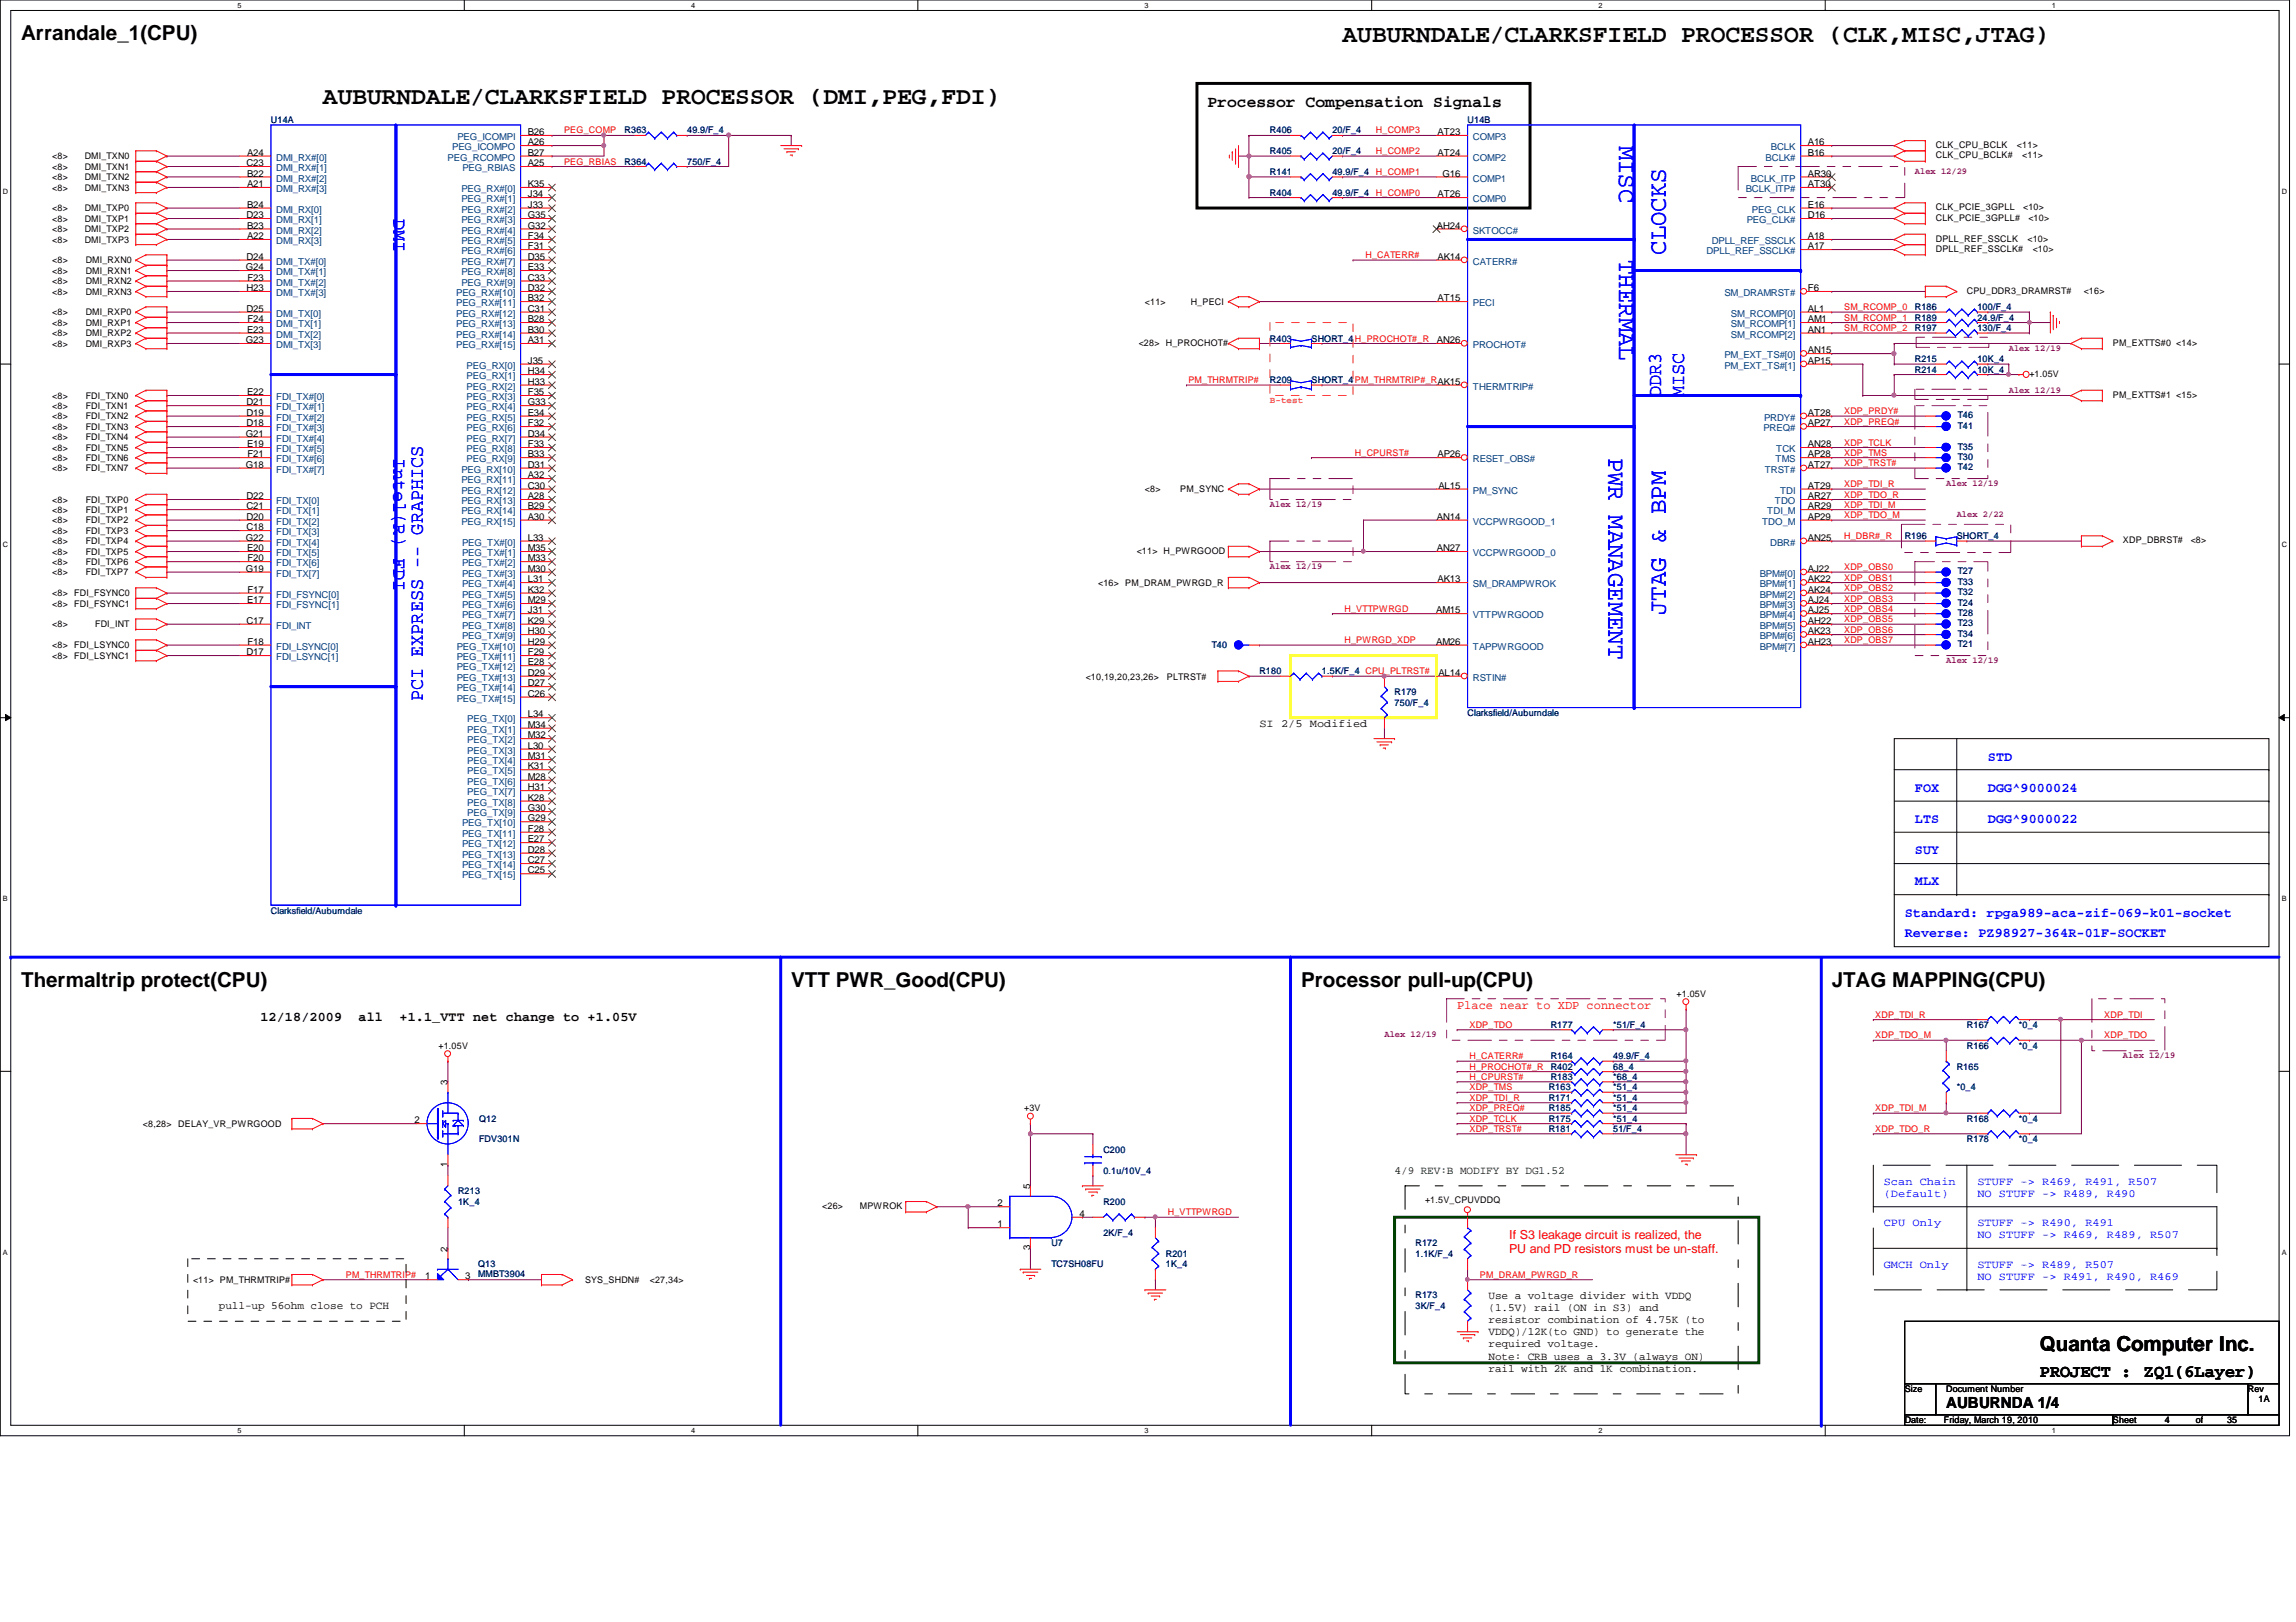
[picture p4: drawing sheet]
<svg xmlns="http://www.w3.org/2000/svg" width="297mm" height="210mm" viewBox="0 0 297 210" stroke-linecap="round" stroke-linejoin="round" font-family="sans-serif">
<defs><g id="words">
<g font-size="3.2">
<text x="173.7" y="5.4">AUBURNDALE/CLARKSFIELD PROCESSOR (CLK,MISC,JTAG)</text>
<text x="41.8" y="13.4">AUBURNDALE/CLARKSFIELD PROCESSOR (DMI,PEG,FDI)</text>
</g>
<g font-size="3.2" fill="#00f">
<text x="209.5" y="18.8" transform="rotate(90 209.5 18.8)">MISC</text>
<text x="209.5" y="33.7" transform="rotate(90 209.5 33.7)">THERMAL</text>
<text x="215.5" y="33" transform="rotate(-90 215.5 33)">CLOCKS</text>
<text x="208.1" y="59.2" transform="rotate(90 208.1 59.2)">PWR MANAGEMENT</text>
<text x="215.5" y="79.6" transform="rotate(-90 215.5 79.6)">JTAG &amp; BPM</text>
</g>
<g font-size="2.7">
<text x="2.7" y="5.2">Arrandale_1(CPU)</text>
<text x="2.7" y="127.7">Thermaltrip protect(CPU)</text>
<text x="102.4" y="127.7">VTT PWR_Good(CPU)</text>
<text x="168.3" y="127.7">Processor pull-up(CPU)</text>
<text x="237" y="127.7">JTAG MAPPING(CPU)</text>
<text x="263.9" y="174.8">Quanta Computer Inc.</text>
</g>
<g font-size="2.5" fill="#00f">
<text x="50.9" y="28.3" transform="rotate(90 50.9 28.3)">DMI</text>
<text x="214.9" y="51.4" transform="rotate(-90 214.9 51.4)">DDR3</text>
<text x="217.9" y="51.4" transform="rotate(-90 217.9 51.4)">MISC</text>
<text x="50.9" y="59.2" transform="rotate(90 50.9 59.2)">Intel(R) FDI</text>
<text x="54.7" y="90.8" transform="rotate(-90 54.7 90.8)">PCI EXPRESS -- GRAPHICS</text>
</g>
<g font-size="2.3">
<text x="263.9" y="178.2">PROJECT :</text>
<text x="277.4" y="178.2">ZQ1(6Layer)</text>
</g>
<text font-size="2.1" x="156.2" y="13.8">Processor Compensation Signals</text>
<text font-size="2" x="251.8" y="182.2">AUBURNDA 1/4</text>
<g font-size="1.7" fill="#00f">
<text x="257.2" y="98.4">STD</text>
<text x="247.7" y="102.4">FOX</text>
<text x="247.7" y="106.5">LTS</text>
<text x="257.2" y="106.5">DGG^9000022</text>
<text x="257.2" y="102.4">DGG^9000024</text>
<text x="247.7" y="110.5">SUY</text>
<text x="246.4" y="118.6">Standard: rpga989-aca-zif-069-k01-socket</text>
<text x="247.7" y="114.6">MLX</text>
<text x="246.4" y="121.3">Reverse: PZ98927-364R-01F-SOCKET</text>
</g>
<g font-size="1.7">
<text x="33.7" y="132.1">12/18/2009</text>
<text x="46.4" y="132.1">all</text>
<text x="51.7" y="132.1">+1.1_VTT net change to +1.05V</text>
</g>
<g font-size="1.6" fill="#f00">
<text x="188.5" y="130.5">Place near to XDP connector</text>
<text x="195.2" y="160.3">If S3 leakage circuit is realized, the</text>
<text x="195.2" y="162.2">PU and PD resistors must be un-staff.</text>
</g>
<g font-size="1.4">
<text x="162.9" y="94.1">SI 2/5 Modified</text>
<text x="28.3" y="169.5">pull-up 56ohm close to PCH</text>
<text x="192.6" y="168.1">Use a voltage divider with VDDQ</text>
<text x="192.6" y="169.7">(1.5V) rail (ON in S3) and</text>
<text x="192.6" y="171.2">resistor combination of 4.75K (to</text>
<text x="192.6" y="172.8">VDDQ)/12K(to GND) to generate the</text>
<text x="192.6" y="174.4">required voltage.</text>
<text x="192.6" y="175.9">Note: CRB uses a 3.3V (always ON)</text>
<text x="192.6" y="177.5">rail with 2K and 1K combination.</text>
</g>
<text font-size="1.4" fill="#004000" x="180.4" y="152">4/9 REV:B MODIFY BY DG1.52</text>
<g font-size="1.4" fill="#00f">
<text x="243.7" y="153.3">Scan Chain</text>
<text x="243.7" y="154.9">(Default)</text>
<text x="255.8" y="153.3">STUFF -&gt; R469, R491, R507</text>
<text x="255.8" y="154.9">NO STUFF -&gt; R489, R490</text>
<text x="243.7" y="158.7">CPU Only</text>
<text x="255.8" y="158.7">STUFF -&gt; R490, R491</text>
<text x="255.8" y="160.3">NO STUFF -&gt; R469, R489, R507</text>
<text x="243.7" y="164.1">GMCH Only</text>
<text x="255.8" y="164.1">STUFF -&gt; R489, R507</text>
<text x="255.8" y="165.7">NO STUFF -&gt; R491, R490, R469</text>
</g>
<g font-size="1.2" fill="#000080">
<text x="35" y="15.9">U14A</text>
<text x="80.8" y="17.3">R363</text>
<text x="88.9" y="17.3">49.9/F_4</text>
<text x="164.3" y="17.3">R406</text>
<text x="172.4" y="17.3">20/F_4</text>
<text x="189.9" y="15.9">U14B</text>
<text x="80.8" y="21.3">R364</text>
<text x="88.9" y="21.3">750/F_4</text>
<text x="164.3" y="22.6">R141</text>
<text x="164.3" y="19.9">R405</text>
<text x="172.4" y="22.6">49.9/F_4</text>
<text x="172.4" y="19.9">20/F_4</text>
<text x="164.3" y="25.4">R404</text>
<text x="172.4" y="25.4">49.9/F_4</text>
<text x="247.7" y="41.5">R189</text>
<text x="247.7" y="40.1">R186</text>
<text x="255.8" y="41.5">24.9/F_4</text>
<text x="255.8" y="40.1">100/F_4</text>
<text x="164.3" y="44.2">R403</text>
<text x="169.7" y="44.2">SHORT_4</text>
<text x="247.7" y="42.8">R197</text>
<text x="247.7" y="46.9">R215</text>
<text x="255.8" y="42.8">130/F_4</text>
<text x="255.8" y="46.9">10K_4</text>
<text x="164.3" y="49.6">R209</text>
<text x="169.7" y="49.6">SHORT_4</text>
<text x="247.7" y="48.2">R214</text>
<text x="255.8" y="48.2">10K_4</text>
<text x="253.3" y="55.5">T41</text>
<text x="253.3" y="58.2">T35</text>
<text x="253.3" y="54.1">T46</text>
<text x="253.3" y="59.5">T30</text>
<text x="253.3" y="60.9">T42</text>
<text x="246.4" y="69.8">R196</text>
<text x="253.2" y="69.8">SHORT_4</text>
<text x="253.3" y="75.7">T33</text>
<text x="253.3" y="77">T32</text>
<text x="253.3" y="74.3">T27</text>
<text x="156.8" y="83.9">T40</text>
<text x="253.3" y="79.7">T28</text>
<text x="253.3" y="78.4">T24</text>
<text x="253.3" y="82.4">T34</text>
<text x="253.3" y="83.8">T21</text>
<text x="253.3" y="81.1">T23</text>
<text x="162.9" y="87.2">R180</text>
<text x="171" y="87.2">1.5K/F_4 CPU_PLTRST#</text>
<text x="180.4" y="90">R179</text>
<text x="180.4" y="91.3">750/F_4</text>
<text x="189.9" y="92.7">Clarksfield/Auburndale</text>
<text x="35" y="118.2">Clarksfield/Auburndale</text>
<text x="200.6" y="137.1">R164</text>
<text x="200.6" y="133.1">R177</text>
<text x="208.7" y="137.1">49.9/F_4</text>
<text x="208.7" y="133.1">*51/F_4</text>
<text x="254.5" y="135.7">R166</text>
<text x="254.5" y="133.1">R167</text>
<text x="261.2" y="135.7">*0_4</text>
<text x="261.2" y="133.1">*0_4</text>
<text x="200.4" y="143.8">R185</text>
<text x="200.4" y="142.5">R171</text>
<text x="200.4" y="141.1">R163</text>
<text x="200.6" y="138.4">R402</text>
<text x="200.6" y="139.8">R183</text>
<text x="208.7" y="143.8">*51_4</text>
<text x="208.7" y="142.5">*51_4</text>
<text x="208.7" y="141.1">*51_4</text>
<text x="208.7" y="138.4">68_4</text>
<text x="208.7" y="139.8">*68_4</text>
<text x="253.2" y="138.4">R165</text>
<text x="253.2" y="141.1">*0_4</text>
<text x="62" y="145.2">Q12</text>
<text x="62" y="147.8">FDV301N</text>
<text x="142.7" y="149.2">C200</text>
<text x="200.4" y="145.2">R175</text>
<text x="200.4" y="146.5">R181</text>
<text x="208.7" y="145.2">*51_4</text>
<text x="208.7" y="146.5">51/F_4</text>
<text x="254.5" y="147.8">R178</text>
<text x="254.5" y="145.2">R168</text>
<text x="261.2" y="147.8">*0_4</text>
<text x="261.2" y="145.2">*0_4</text>
<text x="59.3" y="154.6">R213</text>
<text x="59.3" y="155.9">1K_4</text>
<text x="142.7" y="151.9">0.1u/10V_4</text>
<text x="142.7" y="155.9">R200</text>
<text x="136" y="161.3">U7</text>
<text x="142.7" y="160">2K/F_4</text>
<text x="183.1" y="161.3">R172</text>
<text x="61.8" y="164">Q13</text>
<text x="61.8" y="165.2">MMBT3904</text>
<text x="136" y="164">TC7SH08FU</text>
<text x="150.8" y="162.6">R201</text>
<text x="150.8" y="164">1K_4</text>
<text x="183.1" y="162.6">1.1K/F_4</text>
<text x="183.1" y="168">R173</text>
<text x="183.1" y="169.4">3K/F_4</text>
</g>
<g font-size="1.2">
<text x="68.3" y="17.5">B26</text>
<text x="186" y="17.5">AT23</text>
<text x="6.8" y="20.6">&lt;8&gt;</text>
<text x="6.8" y="22">&lt;8&gt;</text>
<text x="6.8" y="23.3">&lt;8&gt;</text>
<text x="11" y="20.6">DMI_TXN0</text>
<text x="11" y="22">DMI_TXN1</text>
<text x="11" y="23.3">DMI_TXN2</text>
<text x="31.9" y="21.5">C23</text>
<text x="32" y="20.2">A24</text>
<text x="32" y="22.9">B22</text>
<text x="68.3" y="18.8">A26</text>
<text x="68.3" y="21.5">A25</text>
<text x="68.3" y="20.2">B27</text>
<text x="186" y="20.2">AT24</text>
<text x="186.6" y="22.9">G16</text>
<text x="233.9" y="20.2">B16</text>
<text x="233.9" y="18.8">A16</text>
<text x="233.9" y="22.9">AR30</text>
<text x="250.4" y="20.5">CLK_CPU_BCLK#</text>
<text x="250.4" y="19.1">CLK_CPU_BCLK</text>
<text x="260.9" y="19.1">&lt;11&gt;</text>
<text x="261.6" y="20.5">&lt;11&gt;</text>
<text x="6.8" y="24.7">&lt;8&gt;</text>
<text x="6.8" y="27.3">&lt;8&gt;</text>
<text x="6.8" y="28.7">&lt;8&gt;</text>
<text x="11" y="24.7">DMI_TXN3</text>
<text x="11" y="27.3">DMI_TXP0</text>
<text x="11" y="28.7">DMI_TXP1</text>
<text x="31.9" y="28.2">D23</text>
<text x="32" y="24.2">A21</text>
<text x="32" y="26.9">B24</text>
<text x="32" y="29.6">B23</text>
<text x="68.3" y="24.2">K35</text>
<text x="68.3" y="25.5">J34</text>
<text x="68.3" y="26.9">J33</text>
<text x="68.3" y="28.2">G35</text>
<text x="68.3" y="29.6">G32</text>
<text x="185.9" y="29.6">AH24</text>
<text x="186" y="25.5">AT26</text>
<text x="233.9" y="24.2">AT30</text>
<text x="233.9" y="28.2">D16</text>
<text x="233.9" y="26.9">E16</text>
<text x="250.4" y="28.6">CLK_PCIE_3GPLL#</text>
<text x="250.4" y="27.2">CLK_PCIE_3GPLL</text>
<text x="261.7" y="27.2">&lt;10&gt;</text>
<text x="262.4" y="28.6">&lt;10&gt;</text>
<text x="6.8" y="30.1">&lt;8&gt;</text>
<text x="6.8" y="31.4">&lt;8&gt;</text>
<text x="6.8" y="34.1">&lt;8&gt;</text>
<text x="6.8" y="35.4">&lt;8&gt;</text>
<text x="11" y="30.1">DMI_TXP2</text>
<text x="11" y="31.4">DMI_TXP3</text>
<text x="11.1" y="34.1">DMI_RXN0</text>
<text x="11.1" y="35.4">DMI_RXN1</text>
<text x="31.8" y="35">G24</text>
<text x="31.9" y="33.6">D24</text>
<text x="32" y="30.9">A22</text>
<text x="68.3" y="30.9">F34</text>
<text x="68.3" y="32.3">F31</text>
<text x="68.3" y="33.6">D35</text>
<text x="68.3" y="35">E33</text>
<text x="186" y="33.6">AK14</text>
<text x="233.9" y="32.3">A17</text>
<text x="233.9" y="30.9">A18</text>
<text x="250.4" y="32.6">DPLL_REF_SSCLK#</text>
<text x="250.4" y="31.3">DPLL_REF_SSCLK</text>
<text x="262.3" y="31.3">&lt;10&gt;</text>
<text x="263" y="32.6">&lt;10&gt;</text>
<text x="6.8" y="36.8">&lt;8&gt;</text>
<text x="6.8" y="38.1">&lt;8&gt;</text>
<text x="6.8" y="40.8">&lt;8&gt;</text>
<text x="11.1" y="36.8">DMI_RXN2</text>
<text x="11.1" y="38.1">DMI_RXN3</text>
<text x="11.1" y="40.8">DMI_RXP0</text>
<text x="31.9" y="37.7">H23</text>
<text x="31.9" y="40.3">D25</text>
<text x="32" y="36.3">F23</text>
<text x="32" y="41.7">F24</text>
<text x="68.3" y="36.3">C33</text>
<text x="68.3" y="37.7">D32</text>
<text x="68.3" y="39">B32</text>
<text x="68.3" y="40.3">C31</text>
<text x="68.3" y="41.7">B28</text>
<text x="148.1" y="39.5">&lt;11&gt;</text>
<text x="154" y="39.5">H_PECI</text>
<text x="186" y="39">AT15</text>
<text x="233.9" y="41.7">AM1</text>
<text x="233.9" y="37.7">F6</text>
<text x="233.9" y="40.3">AL1</text>
<text x="254.5" y="38">CPU_DDR3_DRAMRST#</text>
<text x="269.6" y="38">&lt;16&gt;</text>
<text x="6.8" y="42.2">&lt;8&gt;</text>
<text x="6.8" y="43.5">&lt;8&gt;</text>
<text x="6.8" y="44.9">&lt;8&gt;</text>
<text x="11.1" y="42.2">DMI_RXP1</text>
<text x="11.1" y="43.5">DMI_RXP2</text>
<text x="11.1" y="44.9">DMI_RXP3</text>
<text x="31.8" y="44.4">G23</text>
<text x="32" y="43.1">E23</text>
<text x="68.3" y="43.1">B30</text>
<text x="68.3" y="44.4">A31</text>
<text x="68.3" y="47.1">J35</text>
<text x="147.3" y="44.7">&lt;28&gt; H_PROCHOT#</text>
<text x="185.9" y="44.4">AN26</text>
<text x="233.9" y="43.1">AN1</text>
<text x="233.9" y="45.7">AN15</text>
<text x="233.9" y="47.1">AP15</text>
<text x="273.3" y="44.7">PM_EXTTS#0 &lt;14&gt;</text>
<text x="6.8" y="51.6">&lt;8&gt;</text>
<text x="6.8" y="53">&lt;8&gt;</text>
<text x="11.1" y="51.6">FDI_TXN0</text>
<text x="11.1" y="53">FDI_TXN1</text>
<text x="31.9" y="52.5">D21</text>
<text x="31.9" y="53.8">D19</text>
<text x="32" y="51.1">E22</text>
<text x="68.3" y="48.4">H34</text>
<text x="68.3" y="49.8">H33</text>
<text x="68.3" y="51.1">F35</text>
<text x="68.3" y="52.5">G33</text>
<text x="68.3" y="53.8">E34</text>
<text x="233.9" y="53.8">AT28</text>
<text x="262.5" y="48.8">+1.05V</text>
<text x="273.3" y="51.5">PM_EXTTS#1 &lt;15&gt;</text>
<text x="6.8" y="55.6">&lt;8&gt;</text>
<text x="6.8" y="54.3">&lt;8&gt;</text>
<text x="6.8" y="58.3">&lt;8&gt;</text>
<text x="6.8" y="59.7">&lt;8&gt;</text>
<text x="6.8" y="57">&lt;8&gt;</text>
<text x="11.1" y="55.6">FDI_TXN3</text>
<text x="11.1" y="54.3">FDI_TXN2</text>
<text x="11.1" y="58.3">FDI_TXN5</text>
<text x="11.1" y="59.7">FDI_TXN6</text>
<text x="11.1" y="57">FDI_TXN4</text>
<text x="31.8" y="56.5">G21</text>
<text x="31.9" y="55.2">D18</text>
<text x="32" y="57.9">E19</text>
<text x="32" y="59.2">F21</text>
<text x="68.3" y="55.2">F32</text>
<text x="68.3" y="56.5">D34</text>
<text x="68.3" y="57.9">F33</text>
<text x="68.3" y="59.2">B33</text>
<text x="186" y="59.2">AP26</text>
<text x="233.9" y="55.2">AP27</text>
<text x="233.9" y="57.9">AN28</text>
<text x="233.9" y="59.2">AP28</text>
<text x="6.8" y="61">&lt;8&gt;</text>
<text x="6.8" y="65.1">&lt;8&gt;</text>
<text x="11.1" y="61">FDI_TXN7</text>
<text x="11.1" y="65.1">FDI_TXP0</text>
<text x="31.8" y="60.5">G18</text>
<text x="31.9" y="64.6">D22</text>
<text x="31.9" y="65.9">C21</text>
<text x="68.3" y="60.5">D31</text>
<text x="68.3" y="61.9">A32</text>
<text x="68.3" y="63.2">C30</text>
<text x="68.3" y="64.6">A28</text>
<text x="68.3" y="65.9">B29</text>
<text x="148.1" y="63.7">&lt;8&gt;</text>
<text x="152.7" y="63.7">PM_SYNC</text>
<text x="186.1" y="63.2">AL15</text>
<text x="233.9" y="60.5">AT27</text>
<text x="233.9" y="63.2">AT29</text>
<text x="233.9" y="64.6">AR27</text>
<text x="233.9" y="65.9">AR29</text>
<text x="6.8" y="66.4">&lt;8&gt;</text>
<text x="6.8" y="71.8">&lt;8&gt;</text>
<text x="6.8" y="70.4">&lt;8&gt;</text>
<text x="6.8" y="69.1">&lt;8&gt;</text>
<text x="6.8" y="67.7">&lt;8&gt;</text>
<text x="11.1" y="66.4">FDI_TXP1</text>
<text x="11.1" y="71.8">FDI_TXP5</text>
<text x="11.1" y="70.4">FDI_TXP4</text>
<text x="11.1" y="69.1">FDI_TXP3</text>
<text x="11.1" y="67.7">FDI_TXP2</text>
<text x="31.8" y="70">G22</text>
<text x="31.9" y="67.3">D20</text>
<text x="31.9" y="68.6">C18</text>
<text x="32" y="71.3">E20</text>
<text x="68.3" y="67.3">A30</text>
<text x="68.3" y="70">L33</text>
<text x="68.3" y="71.3">M35</text>
<text x="147.1" y="71.7">&lt;11&gt; H_PWRGOOD</text>
<text x="185.9" y="67.3">AN14</text>
<text x="185.9" y="71.3">AN27</text>
<text x="233.9" y="67.3">AP29</text>
<text x="233.9" y="70">AN25</text>
<text x="274.7" y="70.3">XDP_DBRST#</text>
<text x="283.4" y="70.3">&lt;8&gt;</text>
<text x="6.8" y="77.2">&lt;8&gt; FDI_FSYNC0</text>
<text x="6.8" y="74.5">&lt;8&gt;</text>
<text x="6.8" y="73.2">&lt;8&gt;</text>
<text x="11.1" y="74.5">FDI_TXP7</text>
<text x="11.1" y="73.2">FDI_TXP6</text>
<text x="31.8" y="74">G19</text>
<text x="32" y="72.6">F20</text>
<text x="32" y="76.7">F17</text>
<text x="68.3" y="72.6">M33</text>
<text x="68.3" y="74">M30</text>
<text x="68.3" y="75.4">L31</text>
<text x="68.3" y="76.7">K32</text>
<text x="142.1" y="75.8">&lt;16&gt; PM_DRAM_PWRGD_R</text>
<text x="186" y="75.4">AK13</text>
<text x="233.9" y="74">AJ22</text>
<text x="233.9" y="75.4">AK22</text>
<text x="233.9" y="76.7">AK24</text>
<text x="6.8" y="81.2">&lt;8&gt;</text>
<text x="6.8" y="78.5">&lt;8&gt; FDI_FSYNC1</text>
<text x="6.8" y="83.9">&lt;8&gt; FDI_LSYNC0</text>
<text x="12.3" y="81.2">FDI_INT</text>
<text x="31.9" y="80.7">C17</text>
<text x="32" y="78.1">E17</text>
<text x="32" y="83.4">F18</text>
<text x="68.3" y="78.1">M29</text>
<text x="68.3" y="79.4">J31</text>
<text x="68.3" y="80.7">K29</text>
<text x="68.3" y="82.1">H30</text>
<text x="68.3" y="83.4">H29</text>
<text x="185.8" y="79.4">AM15</text>
<text x="185.8" y="83.4">AM26</text>
<text x="233.9" y="78.1">AJ24</text>
<text x="233.9" y="79.4">AJ25</text>
<text x="233.9" y="80.7">AH22</text>
<text x="233.9" y="82.1">AK23</text>
<text x="233.9" y="83.4">AH23</text>
<text x="6.8" y="85.3">&lt;8&gt; FDI_LSYNC1</text>
<text x="31.9" y="84.8">D17</text>
<text x="68.3" y="84.8">F29</text>
<text x="68.3" y="86.1">E28</text>
<text x="68.3" y="87.5">D29</text>
<text x="68.3" y="88.8">D27</text>
<text x="140.5" y="88.1">&lt;10,19,20,23,26&gt;</text>
<text x="151" y="88.1">PLTRST#</text>
<text x="186.1" y="87.5">AL14</text>
<text x="68.3" y="90.2">C26</text>
<text x="68.3" y="92.8">L34</text>
<text x="68.3" y="94.2">M34</text>
<text x="68.3" y="95.5">M32</text>
<text x="68.3" y="96.9">L30</text>
<text x="68.3" y="98.3">M31</text>
<text x="68.3" y="99.6">K31</text>
<text x="68.3" y="100.9">M28</text>
<text x="68.3" y="102.3">H31</text>
<text x="68.3" y="103.6">K28</text>
<text x="68.3" y="105">G30</text>
<text x="68.3" y="106.3">G29</text>
<text x="68.3" y="107.7">F28</text>
<text x="68.3" y="109">E27</text>
<text x="68.3" y="110.4">D28</text>
<text x="68.3" y="111.7">C27</text>
<text x="68.3" y="113">C25</text>
<text x="216.9" y="129">+1.05V</text>
<text x="56.7" y="135.7">+1.05V</text>
<text x="57.9" y="140.4" transform="rotate(-90 57.9 140.4)">3</text>
<text x="132.5" y="143.8">+3V</text>
<text x="18.5" y="145.8">&lt;8,28&gt;</text>
<text x="23.1" y="145.8">DELAY_VR_PWRGOOD</text>
<text x="53.6" y="145.4">2</text>
<text x="57.9" y="151" transform="rotate(-90 57.9 151)">1</text>
<text x="133.3" y="153.9" transform="rotate(-90 133.3 153.9)">5</text>
<text x="184.4" y="155.7">+1.5V_CPUVDDQ</text>
<text x="57.9" y="162" transform="rotate(-90 57.9 162)">2</text>
<text x="106.4" y="156.5">&lt;26&gt;</text>
<text x="111.2" y="156.5">MPWROK</text>
<text x="129" y="156.1">2</text>
<text x="129" y="158.8">1</text>
<text x="133.3" y="161.8" transform="rotate(-90 133.3 161.8)">3</text>
<text x="139.7" y="157.5">4</text>
<text x="25" y="166">&lt;11&gt; PM_THRMTRIP#</text>
<text x="55" y="165.6">1</text>
<text x="60.2" y="165.6">3</text>
<text x="75.7" y="166">SYS_SHDN#</text>
<text x="84.1" y="166">&lt;27,34&gt;</text>
<text x="246.4" y="180.2">Size</text>
<text x="246.4" y="184.2">Date:</text>
<text x="251.5" y="184.2">Friday, March 19, 2010</text>
<text x="251.8" y="180.2">Document Number</text>
<text x="273.3" y="184.2">Sheet</text>
<text x="280.1" y="184.2">4</text>
<text x="284.1" y="184.2">of</text>
<text x="288.1" y="184.2">35</text>
<text x="290.8" y="180.2">Rev</text>
<text x="292.2" y="181.5">1A</text>
</g>
<g font-size="1.2" fill="#f00">
<text x="73" y="17.3">PEG_COMP</text>
<text x="178" y="17.3">H_COMP3</text>
<text x="73" y="21.3">PEG_RBIAS</text>
<text x="178" y="22.6">H_COMP1</text>
<text x="178" y="19.9">H_COMP2</text>
<text x="178" y="25.3">H_COMP0</text>
<text x="176.7" y="33.4">H_CATERR#</text>
<text x="238.6" y="40.1">SM_RCOMP_0</text>
<text x="238.6" y="41.5">SM_RCOMP_1</text>
<text x="175.3" y="44.2">H_PROCHOT#_R</text>
<text x="238.6" y="42.8">SM_RCOMP_2</text>
<text x="153.8" y="49.6">PM_THRMTRIP#</text>
<text x="175.3" y="49.6">PM_THRMTRIP#_RAK15</text>
<text x="238.6" y="53.6">XDP_PRDY#</text>
<text x="175.3" y="59">H_CPURST#</text>
<text x="238.6" y="59">XDP_TMS</text>
<text x="238.6" y="57.7">XDP_TCLK</text>
<text x="238.6" y="54.9">XDP_PREQ#</text>
<text x="238.6" y="64.4">XDP_TDO_R</text>
<text x="238.6" y="63">XDP_TDI_R</text>
<text x="238.6" y="60.3">XDP_TRST#</text>
<text x="238.6" y="65.7">XDP_TDI_M</text>
<text x="238.6" y="69.8">H_DBR#_R</text>
<text x="238.6" y="67.1">XDP_TDO_M</text>
<text x="238.6" y="76.5">XDP_OBS2</text>
<text x="238.6" y="77.9">XDP_OBS3</text>
<text x="238.6" y="73.8">XDP_OBS0</text>
<text x="238.6" y="75.1">XDP_OBS1</text>
<text x="173.9" y="79.2">H_VTTPWRGD</text>
<text x="173.9" y="83.2">H_PWRGD_XDP</text>
<text x="238.6" y="83.2">XDP_OBS7</text>
<text x="238.6" y="81.9">XDP_OBS6</text>
<text x="238.6" y="79.2">XDP_OBS4</text>
<text x="238.6" y="80.5">XDP_OBS5</text>
<text x="242.6" y="131.7">XDP_TDI_R</text>
<text x="272.2" y="131.7">XDP_TDI</text>
<text x="190.1" y="137.1">H_CATERR#</text>
<text x="190.1" y="133">XDP_TDO</text>
<text x="242.6" y="134.4">XDP_TDO_M</text>
<text x="272.2" y="134.4">XDP_TDO</text>
<text x="190.1" y="139.7">H_CPURST#</text>
<text x="190.1" y="142.5">XDP_TDI_R</text>
<text x="190.1" y="143.8">XDP_PREQ#</text>
<text x="190.1" y="141.1">XDP_TMS</text>
<text x="190.1" y="138.4">H_PROCHOT#_R</text>
<text x="242.6" y="143.8">XDP_TDI_M</text>
<text x="190.1" y="145.2">XDP_TCLK</text>
<text x="190.1" y="146.5">XDP_TRST#</text>
<text x="242.6" y="146.5">XDP_TDO_R</text>
<text x="151.1" y="157.3">H_VTTPWRGD</text>
<text x="44.7" y="165.4">PM_THRMTRIP#</text>
<text x="191.5" y="165.4">PM_DRAM_PWRGD_R</text>
</g>
<g font-size="1.2" fill="#004080">
<text x="35.7" y="20.8">DMI_RX#[0]</text>
<text x="35.7" y="22.1">DMI_RX#[1]</text>
<text x="35.7" y="23.5">DMI_RX#[2]</text>
<text x="57.9" y="20.8">PEG_RCOMPO</text>
<text x="58.5" y="19.4">PEG_ICOMPO</text>
<text x="59.2" y="18.1">PEG_ICOMPI</text>
<text x="59.8" y="22.1">PEG_RBIAS</text>
<text x="190.5" y="18.1">COMP3</text>
<text x="190.5" y="20.8">COMP2</text>
<text x="190.5" y="23.5">COMP1</text>
<text x="226.5" y="23.5">BCLK_ITP</text>
<text x="228.4" y="20.8">BCLK#</text>
<text x="229.1" y="19.4">BCLK</text>
<text x="35.7" y="24.8">DMI_RX#[3]</text>
<text x="35.7" y="27.5">DMI_RX[0]</text>
<text x="35.7" y="28.9">DMI_RX[1]</text>
<text x="59.7" y="24.8">PEG_RX#[0]</text>
<text x="59.7" y="26.2">PEG_RX#[1]</text>
<text x="59.7" y="27.5">PEG_RX#[2]</text>
<text x="59.7" y="28.9">PEG_RX#[3]</text>
<text x="190.5" y="26.2">COMP0</text>
<text x="225.8" y="24.8">BCLK_ITP#</text>
<text x="226" y="28.9">PEG_CLK#</text>
<text x="226.6" y="27.5">PEG_CLK</text>
<text x="35.7" y="30.2">DMI_RX[2]</text>
<text x="35.7" y="31.6">DMI_RX[3]</text>
<text x="35.7" y="34.2">DMI_TX#[0]</text>
<text x="35.7" y="35.6">DMI_TX#[1]</text>
<text x="59.7" y="30.2">PEG_RX#[4]</text>
<text x="59.7" y="31.6">PEG_RX#[5]</text>
<text x="59.7" y="32.9">PEG_RX#[6]</text>
<text x="59.7" y="34.2">PEG_RX#[7]</text>
<text x="59.7" y="35.6">PEG_RX#[8]</text>
<text x="190.5" y="34.2">CATERR#</text>
<text x="190.5" y="30.2">SKTOCC#</text>
<text x="220.8" y="32.9">DPLL_REF_SSCLK#</text>
<text x="221.4" y="31.6">DPLL_REF_SSCLK</text>
<text x="35.7" y="37">DMI_TX#[2]</text>
<text x="35.7" y="38.3">DMI_TX#[3]</text>
<text x="35.7" y="41">DMI_TX[0]</text>
<text x="59" y="38.3">PEG_RX#[10]</text>
<text x="59" y="39.6">PEG_RX#[11]</text>
<text x="59" y="41">PEG_RX#[12]</text>
<text x="59.7" y="37">PEG_RX#[9]</text>
<text x="190.5" y="39.6">PECI</text>
<text x="223.1" y="38.3">SM_DRAMRST#</text>
<text x="223.9" y="41">SM_RCOMP[0]</text>
<text x="35.7" y="42.3">DMI_TX[1]</text>
<text x="35.7" y="45">DMI_TX[3]</text>
<text x="35.7" y="43.7">DMI_TX[2]</text>
<text x="59" y="42.3">PEG_RX#[13]</text>
<text x="59" y="43.7">PEG_RX#[14]</text>
<text x="59" y="45">PEG_RX#[15]</text>
<text x="60.4" y="47.7">PEG_RX[0]</text>
<text x="190.5" y="45">PROCHOT#</text>
<text x="223.1" y="46.4">PM_EXT_TS#[0]</text>
<text x="223.1" y="47.7">PM_EXT_TS#[1]</text>
<text x="223.9" y="42.3">SM_RCOMP[1]</text>
<text x="223.9" y="43.7">SM_RCOMP[2]</text>
<text x="35.7" y="51.8">FDI_TX#[0]</text>
<text x="35.7" y="53.1">FDI_TX#[1]</text>
<text x="60.4" y="49.1">PEG_RX[1]</text>
<text x="60.4" y="50.4">PEG_RX[2]</text>
<text x="60.4" y="51.8">PEG_RX[3]</text>
<text x="60.4" y="53.1">PEG_RX[4]</text>
<text x="190.5" y="50.4">THERMTRIP#</text>
<text x="35.7" y="54.4">FDI_TX#[2]</text>
<text x="35.7" y="55.8">FDI_TX#[3]</text>
<text x="35.7" y="57.1">FDI_TX#[4]</text>
<text x="35.7" y="58.5">FDI_TX#[5]</text>
<text x="35.7" y="59.8">FDI_TX#[6]</text>
<text x="60.4" y="54.4">PEG_RX[5]</text>
<text x="60.4" y="55.8">PEG_RX[6]</text>
<text x="60.4" y="57.1">PEG_RX[7]</text>
<text x="60.4" y="58.5">PEG_RX[8]</text>
<text x="60.4" y="59.8">PEG_RX[9]</text>
<text x="190.5" y="59.8">RESET_OBS#</text>
<text x="228.1" y="55.8">PREQ#</text>
<text x="228.2" y="54.4">PRDY#</text>
<text x="229.7" y="59.8">TMS</text>
<text x="229.8" y="58.5">TCK</text>
<text x="35.7" y="61.2">FDI_TX#[7]</text>
<text x="35.7" y="65.2">FDI_TX[0]</text>
<text x="59.7" y="61.2">PEG_RX[10]</text>
<text x="59.7" y="62.5">PEG_RX[11]</text>
<text x="59.7" y="63.9">PEG_RX[12]</text>
<text x="59.7" y="65.2">PEG_RX[13]</text>
<text x="190.5" y="63.9">PM_SYNC</text>
<text x="228.3" y="61.2">TRST#</text>
<text x="229.6" y="65.2">TDO</text>
<text x="230.3" y="63.9">TDI</text>
<text x="35.7" y="66.5">FDI_TX[1]</text>
<text x="35.7" y="67.9">FDI_TX[2]</text>
<text x="35.7" y="69.3">FDI_TX[3]</text>
<text x="35.7" y="70.6">FDI_TX[4]</text>
<text x="35.7" y="72">FDI_TX[5]</text>
<text x="59.7" y="66.5">PEG_RX[14]</text>
<text x="59.7" y="67.9">PEG_RX[15]</text>
<text x="59.8" y="70.6">PEG_TX#[0]</text>
<text x="59.8" y="72">PEG_TX#[1]</text>
<text x="190.5" y="67.9">VCCPWRGOOD_1</text>
<text x="190.5" y="72">VCCPWRGOOD_0</text>
<text x="228" y="67.9">TDO_M</text>
<text x="228.6" y="66.5">TDI_M</text>
<text x="229" y="70.6">DBR#</text>
<text x="35.7" y="73.3">FDI_TX[6]</text>
<text x="35.7" y="74.6">FDI_TX[7]</text>
<text x="35.7" y="77.3">FDI_FSYNC[0]</text>
<text x="59.8" y="73.3">PEG_TX#[2]</text>
<text x="59.8" y="74.6">PEG_TX#[3]</text>
<text x="59.8" y="76">PEG_TX#[4]</text>
<text x="59.8" y="77.3">PEG_TX#[5]</text>
<text x="190.5" y="76">SM_DRAMPWROK</text>
<text x="227.7" y="74.6">BPM#[0]</text>
<text x="227.7" y="76">BPM#[1]</text>
<text x="227.7" y="77.3">BPM#[2]</text>
<text x="35.7" y="78.7">FDI_FSYNC[1]</text>
<text x="35.7" y="81.4">FDI_INT</text>
<text x="59.8" y="78.7">PEG_TX#[6]</text>
<text x="59.8" y="80">PEG_TX#[7]</text>
<text x="59.8" y="81.4">PEG_TX#[8]</text>
<text x="59.8" y="82.7">PEG_TX#[9]</text>
<text x="190.5" y="80">VTTPWRGOOD</text>
<text x="227.7" y="78.7">BPM#[3]</text>
<text x="227.7" y="80">BPM#[4]</text>
<text x="227.7" y="81.4">BPM#[5]</text>
<text x="227.7" y="82.7">BPM#[6]</text>
<text x="35.7" y="84.1">FDI_LSYNC[0]</text>
<text x="35.7" y="85.4">FDI_LSYNC[1]</text>
<text x="59.1" y="84.1">PEG_TX#[10]</text>
<text x="59.1" y="85.4">PEG_TX#[11]</text>
<text x="59.1" y="86.7">PEG_TX#[12]</text>
<text x="59.1" y="88.1">PEG_TX#[13]</text>
<text x="59.1" y="89.5">PEG_TX#[14]</text>
<text x="190.5" y="88.1">RSTIN#</text>
<text x="190.5" y="84.1">TAPPWRGOOD</text>
<text x="227.7" y="84.1">BPM#[7]</text>
<text x="59.1" y="90.8">PEG_TX#[15]</text>
<text x="60.4" y="93.5">PEG_TX[0]</text>
<text x="60.4" y="94.8">PEG_TX[1]</text>
<text x="60.4" y="96.2">PEG_TX[2]</text>
<text x="60.4" y="97.5">PEG_TX[3]</text>
<text x="60.4" y="98.9">PEG_TX[4]</text>
<text x="60.4" y="100.2">PEG_TX[5]</text>
<text x="60.4" y="101.6">PEG_TX[6]</text>
<text x="59.8" y="106.9">PEG_TX[10]</text>
<text x="60.4" y="102.9">PEG_TX[7]</text>
<text x="60.4" y="104.3">PEG_TX[8]</text>
<text x="60.4" y="105.6">PEG_TX[9]</text>
<text x="59.8" y="108.3">PEG_TX[11]</text>
<text x="59.8" y="109.6">PEG_TX[12]</text>
<text x="59.8" y="111">PEG_TX[13]</text>
<text x="59.8" y="112.4">PEG_TX[14]</text>
<text x="59.8" y="113.7">PEG_TX[15]</text>
</g>
<g font-size="1.2" fill="#800080">
<text x="247.7" y="22.5">Alex 12/29</text>
<text x="259.9" y="45.4">Alex 12/19</text>
<text x="259.9" y="50.8">Alex 12/19</text>
<text x="164.3" y="65.6">Alex 12/19</text>
<text x="251.8" y="62.9">Alex 12/19</text>
<text x="253.2" y="66.9">Alex 2/22</text>
<text x="164.3" y="73.7">Alex 12/19</text>
<text x="251.8" y="85.8">Alex 12/19</text>
<text x="179.1" y="134.2">Alex 12/19</text>
<text x="274.7" y="136.9">Alex 12/19</text>
</g>
<text font-size="1.2" fill="#ff8000" x="164.3" y="52.2">B-test</text>
<g font-size=".9">
<text x="30.7" y="1">5</text>
<text x="89.4" y="1">4</text>
<text x="148.1" y="1">3</text>
<text x="206.8" y="1">2</text>
<text x="265.5" y="1">1</text>
<text x=".4" y="25.1">D</text>
<text x="295.2" y="25.1">D</text>
<text x=".4" y="70.8">C</text>
<text x="295.2" y="70.8">C</text>
<text x=".4" y="116.6">B</text>
<text x="295.2" y="116.6">B</text>
<text x=".4" y="162.3">A</text>
<text x="295.2" y="162.3">A</text>
<text x="30.7" y="185.5">5</text>
<text x="89.4" y="185.5">4</text>
<text x="148.1" y="185.5">3</text>
<text x="206.8" y="185.5">2</text>
<text x="265.5" y="185.5">1</text>
</g>
</g></defs>
<path d="M0 0h296.2v185.8h-296.2zM1.4 1.4h293.4v183h-293.4z" fill="none" stroke="#000" stroke-width=".13"/>
<g fill="#fff">
<path d="M30.7 .2h.5v1h-.5z"/>
<path d="M30.7 184.6h.5v1.1h-.5z"/>
</g>
<path d="M60.1 0v1.4M60.1 184.4v1.4" fill="none" stroke="#000" stroke-width=".13"/>
<g fill="#fff">
<path d="M89.4 .2h.5v1h-.5z"/>
<path d="M89.4 184.6h.5v1.1h-.5z"/>
</g>
<path d="M118.7 0v1.4M118.7 184.4v1.4" fill="none" stroke="#000" stroke-width=".13"/>
<g fill="#fff">
<path d="M148.1 .2h.5v1h-.5z"/>
<path d="M148.1 184.6h.5v1.1h-.5z"/>
</g>
<path d="M177.5 0v1.4M177.5 184.4v1.4" fill="none" stroke="#000" stroke-width=".13"/>
<g fill="#fff">
<path d="M206.8 .2h.5v1h-.5z"/>
<path d="M206.8 184.6h.5v1.1h-.5z"/>
</g>
<path d="M236.1 0v1.4M236.1 184.4v1.4" fill="none" stroke="#000" stroke-width=".13"/>
<g fill="#fff">
<path d="M265.5 .2h.5v1h-.5z"/>
<path d="M265.5 184.6h.5v1.1h-.5z"/>
<path d="M.4 24.2h.7v1.1h-.7z"/>
<path d="M295.2 24.2h.7v1.1h-.7z"/>
<path d="M.4 70h.7v1h-.7z"/>
<path d="M295.2 70h.7v1h-.7z"/>
</g>
<path d="M0 47.1h1.4M294.8 47.1h1.4" fill="none" stroke="#000" stroke-width=".13"/>
<g fill="#fff">
<path d="M.4 115.7h.6v1.1h-.6z"/>
<path d="M295.2 115.7h.6v1.1h-.6z"/>
</g>
<path d="M0 92.9h1.4M.7 92.5l.7 .4-.7 .4zM294.8 92.9l.7-.4v.8zM294.8 92.9h1.4" fill="none" stroke="#000" stroke-width=".13"/>
<path d="M.7 92.5l.7 .4-.7 .4zM294.8 92.9l.7-.4v.8z" fill="#000"/>
<g fill="#fff">
<path d="M.4 161.5h.6v1.1h-.6z"/>
<path d="M295.2 161.5h.6v1.1h-.6z"/>
</g>
<path d="M0 138.6h1.4M294.8 138.6h1.4" fill="none" stroke="#000" stroke-width=".13"/>
<path d="M242.4 134.6h.1M242.4 134.6h13.4M251.8 134.6h.1" fill="none" stroke="#800040" stroke-width=".13"/>
<circle cx="251.8" cy="134.6" r=".26" fill="#f0f"/>
<circle cx="251.8" cy="134.6" r=".26" fill="none" stroke="#f0f" stroke-width=".13"/>
<path d="M269.3 134.6h.1M269.3 134.6v12.1h-6.8M242.4 144.1h.1M251.8 142.7h.1M251.8 142.7v1.4h-9.4M262.5 146.7h.1" fill="none" stroke="#800040" stroke-width=".13"/>
<circle cx="269.3" cy="134.6" r=".26" fill="#f0f"/>
<circle cx="269.3" cy="134.6" r=".26" fill="none" stroke="#f0f" stroke-width=".13"/>
<path d="M269.3 134.6h.1M269.3 134.6h9.4M251.8 144.1h.1M251.8 144.1h4" fill="none" stroke="#800040" stroke-width=".13"/>
<circle cx="251.8" cy="144" r=".26" fill="#f0f"/>
<circle cx="251.8" cy="144" r=".26" fill="none" stroke="#f0f" stroke-width=".13"/>
<path d="M242.4 132h.1M242.4 132h13.4M262.5 134.6h.1M262.5 132h.1M262.5 134.6h6.8M262.5 132h4.1M266.6 132h.1M266.6 132v12.1h-4.1M242.4 146.7h.1M242.4 146.7h13.4M262.5 144.1h.1" fill="none" stroke="#800040" stroke-width=".13"/>
<circle cx="266.6" cy="131.9" r=".26" fill="#f0f"/>
<circle cx="266.6" cy="131.9" r=".26" fill="none" stroke="#f0f" stroke-width=".13"/>
<path d="M188.5 140h.1M188.5 140h13.5M208.7 137.3h.1M218.1 133.3h.1M218.1 133.3v4h-9.4M251.8 134.6h.1M251.8 134.6v1.4M266.6 132h.1M266.6 132h12.1M218.1 141.4h.1M218.1 141.4v1.3" fill="none" stroke="#800040" stroke-width=".13"/>
<circle cx="218.1" cy="141.4" r=".26" fill="#f0f"/>
<circle cx="218.1" cy="141.4" r=".26" fill="none" stroke="#f0f" stroke-width=".13"/>
<path d="M218.1 140h.1M218.1 140v1.4h-9.4M208.7 141.4h.1M218.1 142.7h.1M218.1 142.7v1.4" fill="none" stroke="#800040" stroke-width=".13"/>
<circle cx="218.1" cy="140" r=".26" fill="#f0f"/>
<circle cx="218.1" cy="140" r=".26" fill="none" stroke="#f0f" stroke-width=".13"/>
<path d="M188.5 142.7h.1M188.5 142.7h13.5M218.1 146.7h.1M218.1 146.7v2.7" fill="none" stroke="#800040" stroke-width=".13"/>
<circle cx="218.1" cy="146.7" r=".26" fill="#f0f"/>
<circle cx="218.1" cy="146.7" r=".26" fill="none" stroke="#f0f" stroke-width=".13"/>
<path d="M208.7 142.7h.1M208.7 142.7h9.4" fill="none" stroke="#800040" stroke-width=".13"/>
<circle cx="218.1" cy="142.7" r=".25" fill="#f0f"/>
<circle cx="218.1" cy="142.7" r=".25" fill="none" stroke="#f0f" stroke-width=".13"/>
<path d="M188.5 144.1h.1M188.5 145.4h.1M188.5 141.4h.1M188.5 144.1h13.5M188.5 145.4h13.5M188.5 141.4h13.5M208.7 144.1h.1M208.7 145.4h.1M208.7 144.1h9.4M208.7 145.4h9.4M189.9 165.6h.1M189.9 165.6h16.1" fill="none" stroke="#800040" stroke-width=".13"/>
<path d="M189.7 165.4l.1-.1 .2 .1v.3l-.2 .1-.1-.1z" fill-rule="evenodd" fill="#f0f"/>
<path d="M189.7 165.4l.1-.1 .2 .1v.3l-.2 .1-.1-.1z" fill="none" stroke="#f0f" stroke-width=".13"/>
<path d="M188.5 137.3h.1M188.5 137.3h13.5M208.7 140h.1M208.7 140h9.4M218.1 137.3h.1M218.1 137.3v1.4M189.9 164.3h.1M189.9 164.3v1.3" fill="none" stroke="#800040" stroke-width=".13"/>
<circle cx="218.1" cy="137.3" r=".26" fill="#f0f"/>
<circle cx="218.1" cy="137.3" r=".26" fill="none" stroke="#f0f" stroke-width=".13"/>
<path d="M188.5 138.7h.1M188.5 138.7h13.5M208.7 138.7h.1M208.7 138.7h9.4" fill="none" stroke="#800040" stroke-width=".13"/>
<circle cx="218.1" cy="138.6" r=".26" fill="#f0f"/>
<circle cx="218.1" cy="138.6" r=".26" fill="none" stroke="#f0f" stroke-width=".13"/>
<path d="M257.2 40.4h.1M257.2 40.4h5.3M262.5 41.7h.1M262.5 41.7v1.4M262.5 41.7h2.8M176.4 71.4h.1M176.4 71.4h9.4M218.1 138.7h.1M218.1 138.7v1.3" fill="none" stroke="#800040" stroke-width=".13"/>
<circle cx="262.6" cy="41.7" r=".25" fill="#f0f"/>
<circle cx="262.6" cy="41.7" r=".25" fill="none" stroke="#f0f" stroke-width=".13"/>
<path d="M94.3 17.5h.1M94.3 17.5h8.1M102.4 17.5h.1M102.4 17.5v1.3M162.9 44.4h.1M162.9 44.4h2.7M254.5 70h.1M254.5 70h14.8M161.6 87.5h.1M161.6 87.5h4" fill="none" stroke="#800040" stroke-width=".13"/>
<circle cx="94.3" cy="17.5" r=".26" fill="#f0f"/>
<circle cx="94.3" cy="17.5" r=".26" fill="none" stroke="#f0f" stroke-width=".13"/>
<path d="M161.6 22.9h.1M161.6 22.9v2.7M179.1 94.2h.1M179.1 94.2v1.4" fill="none" stroke="#800040" stroke-width=".13"/>
<circle cx="161.6" cy="22.9" r=".26" fill="#f0f"/>
<circle cx="161.6" cy="22.9" r=".26" fill="none" stroke="#f0f" stroke-width=".13"/>
<g fill="none" stroke="#800040" stroke-width=".13">
<path d="M71.4 18.8h.1M71.4 18.8h6.7M161.6 17.5h.1M161.6 17.5h5.4M161.6 17.5v2.7M160.2 20.2h.1M160.2 20.2h6.8M161.6 20.2h.1M161.6 22.9h.1M161.6 25.6h.1M161.6 22.9h5.4M161.6 25.6h5.4"/>
<path d="M173.7 22.9h.1M173.7 22.9h12.1M175 33.7h.1M175 33.7h10.8"/>
</g>
<circle cx="78.1" cy="18.8" r=".26" fill="#f0f"/>
<circle cx="78.1" cy="18.8" r=".26" fill="none" stroke="#f0f" stroke-width=".13"/>
<g fill="none" stroke="#800040" stroke-width=".13">
<path d="M78.1 17.5h.1M78.1 17.5h4.1M173.7 17.5h.1M173.7 17.5h12.1M21.6 26.9h.1M21.6 28.3h.1M21.6 21.5h.1M21.6 29.6h.1M21.6 35h.1M21.6 31h.1M21.6 22.9h.1M21.6 36.4h.1"/>
<path d="M21.6 37.7h.1M21.6 33.7h.1M21.6 24.3h.1M21.6 20.2h.1M21.6 20.2h9.4M21.6 21.5h9.4M21.6 26.9h9.4M21.6 28.3h9.4M21.6 29.6h9.4M21.6 35h9.4M21.6 31h9.4M21.6 22.9h9.4"/>
<path d="M21.6 36.4h9.4M21.6 37.7h9.4M21.6 33.7h9.4M21.6 24.3h9.4M71.4 21.5h.1M71.4 21.5h10.8M173.7 20.2h.1M173.7 20.2h12.1M237 26.9h.1M237 26.9h8.1M21.6 40.4h.1M21.6 41.7h.1"/>
<path d="M21.6 43.1h.1M21.6 44.4h.1M21.6 40.4h9.4M21.6 41.7h9.4M21.6 43.1h9.4M21.6 44.4h9.4M171 49.8h.1M171 49.8h14.8M237 40.4h.1M237 40.4h13.4M245.1 51.2h.1M245.1 51.2h22.8"/>
<path d="M172.4 79.4h.1M172.4 79.4h13.4M176.4 67.3h.1M176.4 67.3h9.4M179.1 87.5h.1M179.1 87.5h6.7"/>
</g>
<circle cx="179.1" cy="87.5" r=".26" fill="#f0f"/>
<circle cx="179.1" cy="87.5" r=".26" fill="none" stroke="#f0f" stroke-width=".13"/>
<path d="M71.4 17.5h.1M71.4 17.5h6.7" fill="none" stroke="#800040" stroke-width=".13"/>
<circle cx="78.1" cy="17.5" r=".26" fill="#f0f"/>
<circle cx="78.1" cy="17.5" r=".26" fill="none" stroke="#f0f" stroke-width=".13"/>
<path d="M161.6 20.2h.1M161.6 20.2v2.7M237 37.7h.1M237 37.7h12.1" fill="none" stroke="#800040" stroke-width=".13"/>
<circle cx="161.6" cy="22.9" r=".26" fill="#f0f"/>
<circle cx="161.6" cy="22.9" r=".26" fill="none" stroke="#f0f" stroke-width=".13"/>
<circle cx="161.6" cy="20.2" r=".26" fill="#f0f"/>
<circle cx="161.6" cy="20.2" r=".26" fill="none" stroke="#f0f" stroke-width=".13"/>
<g fill="none" stroke="#800040" stroke-width=".13">
<path d="M78.1 18.8h.1M78.1 17.5h.1M78.1 17.5v2.7h-6.7M88.9 17.5h.1M88.9 17.5h5.4M94.3 17.5h.1M94.3 17.5v4h-5.4M71.4 20.2h.1M88.9 21.5h.1M162.9 39h.1M162.9 39h22.9M173.7 25.6h.1"/>
<path d="M173.7 25.6h12.1M237 28.3h.1M237 20.2h.1M237 28.3h8.1M237 20.2h8.1M153.5 49.8h.1M153.5 49.8h12.1M169.7 59.2h.1M169.7 59.2h16.1M237 43.1h.1M237 59.2h.1M237 57.9h.1"/>
<path d="M237 55.2h.1M237 53.8h.1M237 41.7h.1M237 47.1h.1M237 43.1h13.4M237 59.2h12.1M237 57.9h12.1M237 55.2h12.1M237 53.8h12.1M237 41.7h13.4M237 47.1h4M241 47.1h.1"/>
<path d="M241 47.1v4.1M245.1 44.4h.1M245.1 44.4h22.8M162.9 75.4h.1M162.9 63.3h.1M162.9 75.4h22.9M162.9 63.3h22.9M237 64.6h.1M237 76.8h.1M237 78.1h.1M237 63.3h.1M237 79.4h.1"/>
<path d="M237 70h.1M237 67.3h.1M237 74h.1M237 60.6h.1M237 66h.1M237 75.4h.1M237 75.4h12.1M237 64.6h12.1M237 76.8h12.1M237 78.1h12.1M237 63.3h12.1M237 79.4h12.1"/>
<path d="M237 70h12.1M237 67.3h12.1M237 74h12.1M237 60.6h12.1M237 66h12.1M162.9 83.5h.1M162.9 83.5h22.9M237 83.5h.1M237 82.1h.1M237 80.8h.1M237 83.5h12.1M237 82.1h12.1"/>
<path d="M237 80.8h12.1M125.3 158.9h.1M125.3 156.2h.1M125.3 158.9h4M125.3 156.2v2.7M125.3 156.2h4M141.4 152.1h.1M141.4 152.1v1.4"/>
</g>
<circle cx="125.2" cy="156.1" r=".25" fill="#f0f"/>
<circle cx="125.2" cy="156.1" r=".25" fill="none" stroke="#f0f" stroke-width=".13"/>
<path d="M121.2 156.2h.1M121.2 156.2h4.1M133.3 146.7h.1M133.3 146.7v6.8M133.3 146.7h8.1M141.4 146.7h.1M141.4 146.7v1.4M133.3 161.5h.1M133.3 161.5v2.8M149.5 165.6h.1M149.5 165.6v1.3" fill="none" stroke="#800040" stroke-width=".13"/>
<circle cx="133.3" cy="146.7" r=".26" fill="#f0f"/>
<circle cx="133.3" cy="146.7" r=".26" fill="none" stroke="#f0f" stroke-width=".13"/>
<path d="M133.3 145.4h.1M133.3 145.4v1.3M140 157.5h.1M140 157.5h1.4M149.5 157.5h.1M149.5 157.5h10.7M149.5 157.5v1.4" fill="none" stroke="#800040" stroke-width=".13"/>
<path d="M149.3 157.3l.1-.1 .2 .1v.4h-.2h-.1z" fill-rule="evenodd" fill="#f0f"/>
<path d="M149.3 157.3l.1-.1 .2 .1v.4h-.2h-.1z" fill="none" stroke="#f0f" stroke-width=".13"/>
<path d="M176.4 67.3h.1M176.4 67.3v4.1M148.1 157.5h.1M148.1 157.5h1.4" fill="none" stroke="#800040" stroke-width=".13"/>
<path d="M176.2 71.1h.2l.2 .1-.1 .3-.1 .1-.2-.1z" fill-rule="evenodd" fill="#f0f"/>
<path d="M176.2 71.1h.2l.2 .1-.1 .3-.1 .1-.2-.1z" fill="none" stroke="#f0f" stroke-width=".13"/>
<g fill="none" stroke="#800040" stroke-width=".13">
<path d="M237 18.8h.1M237 18.8h8.1M21.6 51.2h.1M21.6 52.5h.1M21.6 55.2h.1M21.6 53.8h.1M21.6 57.9h.1M21.6 59.2h.1M21.6 56.6h.1M21.6 51.2h9.4M21.6 52.5h9.4M21.6 55.2h9.4"/>
<path d="M21.6 53.8h9.4M21.6 57.9h9.4M21.6 59.2h9.4M21.6 56.6h9.4M171 44.4h.1M171 44.4h14.8M237 45.8h.1M237 45.8h8.1M245.1 47.1h.1M245.1 47.1h5.3M257.2 41.7h.1M257.2 43.1h5.3"/>
<path d="M262.5 40.4h.1M262.5 43.1h.1M262.5 40.4v1.3h-5.3M21.6 60.6h.1M21.6 66h.1M21.6 71.4h.1M21.6 74h.1M21.6 72.7h.1M21.6 70h.1M21.6 68.7h.1M21.6 67.3h.1M21.6 64.6h.1"/>
<path d="M21.6 60.6h9.4M21.6 66h9.4M21.6 71.4h9.4M21.6 74h9.4M21.6 72.7h9.4M21.6 70h9.4M21.6 68.7h9.4M21.6 67.3h9.4M21.6 64.6h9.4M162.9 71.4h.1M162.9 71.4h13.5M172.4 87.5h.1"/>
<path d="M172.4 87.5h6.7M188.5 146.7h.1M188.5 146.7h13.5M208.7 146.7h9.4M218.1 146.7h.1M218.1 145.4h.1M218.1 145.4v1.3"/>
</g>
<circle cx="245" cy="45.8" r=".26" fill="#f0f"/>
<circle cx="245" cy="45.8" r=".26" fill="none" stroke="#f0f" stroke-width=".13"/>
<path d="M241 51.2h.1M241 51.2h4.1M245.1 45.8h.1M245.1 48.5h.1M245.1 45.8v1.3M245.1 48.5h5.3" fill="none" stroke="#800040" stroke-width=".13"/>
<circle cx="245" cy="51.1" r=".26" fill="#f0f"/>
<circle cx="245" cy="51.1" r=".26" fill="none" stroke="#f0f" stroke-width=".13"/>
<path d="M257.2 47.1h.1M257.2 47.1h2.7M259.9 48.5h.1M259.9 47.1h.1M259.9 48.5h1.3M259.9 47.1v1.4" fill="none" stroke="#800040" stroke-width=".13"/>
<circle cx="259.8" cy="48.4" r=".25" fill="#f0f"/>
<circle cx="259.8" cy="48.4" r=".25" fill="none" stroke="#f0f" stroke-width=".13"/>
<g fill="none" stroke="#800040" stroke-width=".13">
<path d="M237 31h.1M237 31h8.1M237 32.3h8.1M245.1 32.3h.1M257.2 48.5h.1M257.2 48.5h2.7M21.6 76.8h.1M21.6 78.1h.1M21.6 76.8h9.4M21.6 78.1h9.4M21.6 80.8h.1M21.6 83.5h.1"/>
<path d="M21.6 84.8h.1M21.6 80.8h9.4M21.6 83.5h9.4M21.6 84.8h9.4M58 137.3h.1M58 137.3v2.7M188.5 133.3h.1M188.5 133.3h13.5M208.7 133.3h.1M208.7 133.3h9.4M41.8 145.4h.1M41.8 145.4h12.1"/>
<path d="M58 150.8h.1M58 150.8v1.3M58 158.9v2.6M41.8 165.6h.1M41.8 165.6h13.4M58 161.5h.1M60.6 165.6h.1M60.6 165.6h9.5"/>
</g>
<circle cx="218.1" cy="133.3" r=".26" fill="#f0f"/>
<circle cx="218.1" cy="133.3" r=".26" fill="none" stroke="#f0f" stroke-width=".13"/>
<path d="M245.1 44.4h.1M245.1 48.5h.1M245.1 44.4v1.4M245.1 48.5v2.7M218.1 130.6h.1M218.1 130.6v2.7" fill="none" stroke="#800040" stroke-width=".13"/>
<g fill="none" stroke="#f00" stroke-width=".13">
<path d="M17.6 19.5h.1M17.6 19.5h2.6M17.6 19.5v5.4M20.2 19.5h.1M20.2 19.5l1.4 .7M101 18.8h2.7M101.4 19.3h1.9M101.8 19.6h.1M101.8 19.6h1.1M103.3 19.3h.1M103.7 18.8h.1M159.4 19.6h.1"/>
<path d="M159.4 19.6v1.1M159.8 19.3v1.8M160.2 18.8v2.7M245.1 18.8h.1M245.1 18.8l1.3 .7M246.4 19.5h.1M246.4 18.2h.1M246.4 19.5l-1.3 .7M246.4 19.5h2.7M246.4 18.2l-1.3 .6M246.4 18.2h2.7M249.1 19.5h.1"/>
<path d="M249.1 18.2h.1M249.1 18.2v2.7M17.6 20.9h.1M17.6 22.2h.1M17.6 23.6h.1M17.6 24.9h.1M17.6 27.6h.1M17.6 26.2h.1M17.6 29h.1M17.6 30.3h.1M17.6 31.7h.1M17.6 33.7h.1"/>
<path d="M17.6 35h.1M17.6 36.4h.1M17.6 37.7h.1M17.6 29h2.6M17.6 27.6h2.6M17.6 26.2h2.6M17.6 20.9h2.6M17.6 26.2v5.5M17.6 22.2h2.6M17.6 23.6h2.6M17.6 24.9h2.6M17.6 30.3h2.6"/>
<path d="M17.6 31.7h2.6M17.6 33.7l1.3 .6M17.6 35l1.3 .7M17.6 36.4l1.3 .6M17.6 37.7l1.3 .7M18.9 33h.1M18.9 34.3h.1M18.9 35.7h.1M18.9 37h.1M18.9 38.4h.1M18.9 39.7h.1M18.9 38.4h2.7"/>
<path d="M18.9 37h2.7M18.9 39.7h2.7M18.9 33l-1.3 .7M18.9 33h2.7M18.9 34.3h2.7M18.9 34.3l-1.3 .7M18.9 35.7h2.7M18.9 35.7l-1.3 .7M18.9 37l-1.3 .7M18.9 39.7l-1.3 .7M20.2 20.9h.1M20.2 22.2h.1"/>
<path d="M20.2 23.6h.1M20.2 24.9h.1M20.2 26.2h.1M20.2 27.6h.1M20.2 29h.1M20.2 30.3h.1M20.2 31.7h.1M20.2 20.9l1.4 .6M20.2 22.2l1.4 .7M20.2 23.6l1.4 .7M20.2 26.2l1.4 .7M20.2 27.6l1.4 .7"/>
<path d="M20.2 29l1.4 .6M20.2 30.3l1.4 .7M21.6 20.2h.1M21.6 21.5h.1M21.6 22.9h.1M21.6 24.3h.1M21.6 26.9h.1M21.6 28.3h.1M21.6 29.6h.1M21.6 31h.1M21.6 33h.1M21.6 34.3h.1"/>
<path d="M21.6 35.7h.1M21.6 37h.1M21.6 38.4h.1M21.6 39.7h.1M21.6 20.2l-1.4 .7M21.6 21.5l-1.4 .7M21.6 22.9l-1.4 .7M21.6 24.3l-1.4 .6M21.6 26.9l-1.4 .7M21.6 28.3l-1.4 .7M21.6 29.6l-1.4 .7M21.6 31l-1.4 .7"/>
<path d="M21.6 33v5.4M21.6 39.7v5.4M102.2 20.1h.3M102.5 20.1h.1M158.9 39h.1M158.9 39l1.3 .7M159 20.3h.1M159 20.1v.2M159.8 21.1h.1M160.2 38.4h.1M160.2 39.7h.1M160.2 21.5h.1"/>
<path d="M160.2 38.4h1.4M160.2 38.4l-1.3 .6M160.2 39.7h1.4M161.6 38.4h.1M161.6 39.7h.1M161.6 38.4l1.3 .6M162.9 39h.1M162.9 39l-1.3 .7M245.1 28.3h.1M245.1 26.9h.1M245.1 20.2h.1M245.1 32.3h.1"/>
<path d="M245.1 31h.1M245.1 28.3l1.3 .7M245.1 26.9l1.3 .7M245.1 20.2l1.3 .7M245.1 32.3l1.3 .7M245.1 31l1.3 .7M246.4 29h.1M246.4 27.6h.1M246.4 26.2h.1M246.4 20.9h.1M246.4 33h.1M246.4 31.7h.1"/>
<path d="M246.4 30.3h.1M246.4 29h2.7M246.4 27.6l-1.3 .7M246.4 27.6h2.7M246.4 26.2l-1.3 .7M246.4 26.2h2.7M246.4 20.9h2.7M246.4 30.3h2.7M246.4 31.7h2.7M246.4 33h2.7M246.4 31.7l-1.3 .6M246.4 30.3l-1.3 .7"/>
<path d="M249.1 38.4h.1M249.1 37h.1M249.1 27.6h.1M249.1 29h.1M249.1 26.2h.1M249.1 20.9h.1M249.1 31.7h.1M249.1 33h.1M249.1 30.3h.1M249.1 38.4h2.7M249.1 26.2v2.8M249.1 30.3v2.7"/>
<path d="M249.1 37v1.4M249.1 37h2.7M251.8 38.4h.1M251.8 37h.1M251.8 37l1.3 .7M253.1 37.7h.1M253.1 37.7l-1.3 .7M17.6 40.4h.1M17.6 41.7h.1M17.6 43.1h.1M17.6 44.4h.1M17.6 51.2h.1"/>
<path d="M17.6 52.5h.1M17.6 55.2h.1M17.6 53.8h.1M17.6 57.9h.1M17.6 59.2h.1M17.6 56.6h.1M17.6 40.4l1.3 .7M17.6 41.7l1.3 .7M17.6 43.1l1.3 .7M17.6 44.4l1.3 .7M17.6 51.2l1.3 .7M17.6 52.5l1.3 .7"/>
<path d="M17.6 55.2l1.3 .7M17.6 53.8l1.3 .7M17.6 57.9l1.3 .7M17.6 59.2l1.3 .7M17.6 56.6l1.3 .6M18.9 41.1h.1M18.9 42.4h.1M18.9 43.8h.1M18.9 45.1h.1M18.9 50.5h.1M18.9 51.9h.1M18.9 53.2h.1"/>
<path d="M18.9 54.5h.1M18.9 55.9h.1M18.9 57.2h.1M18.9 58.6h.1M18.9 59.9h.1M18.9 45.1h2.7M18.9 43.8h2.7M18.9 51.9h2.7M18.9 50.5h2.7M18.9 41.1h2.7M18.9 41.1l-1.3 .6M18.9 42.4h2.7"/>
<path d="M18.9 42.4l-1.3 .7M18.9 43.8l-1.3 .6M18.9 50.5l-1.3 .7M18.9 51.9l-1.3 .6M18.9 53.2h2.7M18.9 54.5l-1.3 .7M18.9 54.5h2.7M18.9 55.9h2.7M18.9 53.2l-1.3 .6M18.9 57.2l-1.3 .7M18.9 57.2h2.7M18.9 58.6h2.7"/>
<path d="M18.9 59.9l-1.3 .7M18.9 59.9h2.7M18.9 58.6l-1.3 .6M18.9 55.9l-1.3 .7M21.6 41.1h.1M21.6 42.4h.1M21.6 43.8h.1M21.6 45.1h.1M21.6 50.5h.1M21.6 51.9h.1M21.6 53.2h.1M21.6 54.5h.1"/>
<path d="M21.6 55.9h.1M21.6 57.2h.1M21.6 58.6h.1M21.6 59.9h.1M21.6 50.5v10.8M158.9 44.4h.1M158.9 44.4l1.3 .7M160.2 43.8h.1M160.2 45.1h.1M160.2 45.1h2.7M160.2 43.8h2.7M160.2 43.8l-1.3 .6"/>
<path d="M162.9 43.8h.1M162.9 45.1h.1M162.9 43.8v1.3M261.2 48.5h.1M261.2 48.5h.5M265.3 40.4h.1M265.3 40.4v2.7M265.6 40.8h.1M265.6 40.8v1.9M266.1 42.3h.1M266.1 41.2v1.1M266.4 41.6h.1"/>
<path d="M266.4 41.6v.3M267.9 44.4h.1M267.9 51.2h.1M267.9 44.4l1.4 .7M267.9 51.2l1.4 .7M269.3 45.1h.1M269.3 43.8h.1M269.3 51.9h.1M269.3 50.5h.1M269.3 45.1h2.7M269.3 43.8l-1.4 .6M269.3 43.8h2.7"/>
<path d="M269.3 51.9h2.7M269.3 50.5l-1.4 .7M269.3 50.5h2.7M272 43.8h.1M272 45.1h.1M272 50.5h.1M272 51.9h.1M272 43.8v1.3M272 50.5v1.4M17.6 60.6h.1M17.6 66h.1M17.6 71.4h.1"/>
<path d="M17.6 74h.1M17.6 72.7h.1M17.6 70h.1M17.6 68.7h.1M17.6 67.3h.1M17.6 64.6h.1M17.6 77.4h.1M17.6 76.1h.1M17.6 78.8h.1M17.6 76.1h2.6M17.6 76.1v2.7M17.6 60.6l1.3 .7"/>
<path d="M17.6 66l1.3 .6M17.6 71.4l1.3 .7M17.6 74l1.3 .7M17.6 72.7l1.3 .7M17.6 70l1.3 .7M17.6 68.7l1.3 .6M17.6 67.3l1.3 .7M17.6 64.6l1.3 .7M17.6 77.4h2.6M17.6 78.8h2.6M18.9 61.3h.1M18.9 65.3h.1"/>
<path d="M18.9 66.6h.1M18.9 70.7h.1M18.9 72.1h.1M18.9 73.4h.1M18.9 74.7h.1M18.9 69.3h.1M18.9 68h.1M18.9 64h.1M18.9 64h2.7M18.9 74.7h2.7M18.9 70.7h2.7M18.9 72.1h2.7"/>
<path d="M18.9 69.3h2.7M18.9 61.3h2.7M18.9 65.3l-1.3 .7M18.9 65.3h2.7M18.9 66.6h2.7M18.9 70.7l-1.3 .7M18.9 73.4l-1.3 .6M18.9 73.4h2.7M18.9 72.1l-1.3 .6M18.9 69.3l-1.3 .7M18.9 68l-1.3 .7M18.9 68h2.7"/>
<path d="M18.9 66.6l-1.3 .7M18.9 64l-1.3 .6M20.2 76.1h.1M20.2 77.4h.1M20.2 78.8h.1M20.2 76.1l1.4 .7M20.2 77.4l1.4 .7M21.6 61.3h.1M21.6 65.3h.1M21.6 66.6h.1M21.6 70.7h.1M21.6 72.1h.1"/>
<path d="M21.6 73.4h.1M21.6 74.7h.1M21.6 69.3h.1M21.6 68h.1M21.6 64h.1M21.6 76.8h.1M21.6 78.1h.1M21.6 64v10.7M21.6 76.8l-1.4 .6M21.6 78.1l-1.4 .7M158.9 63.3h.1M158.9 76.1h.1"/>
<path d="M158.9 74.7h.1M158.9 72.1h.1M158.9 70.7h.1M158.9 63.3l1.3 .7M158.9 74.7h2.7M158.9 76.1h2.7M158.9 70.7v1.4M158.9 74.7v1.4M158.9 70.7h2.7M158.9 72.1h2.7M160.2 62.6h.1M160.2 64h.1"/>
<path d="M160.2 62.6l-1.3 .7M160.2 62.6h1.4M160.2 64h1.4M161.6 62.6h.1M161.6 64h.1M161.6 74.7h.1M161.6 76.1h.1M161.6 70.7h.1M161.6 72.1h.1M161.6 62.6l1.3 .7M161.6 74.7l1.3 .7M161.6 70.7l1.3 .7"/>
<path d="M162.9 63.3h.1M162.9 75.4h.1M162.9 71.4h.1M162.9 63.3l-1.3 .7M162.9 75.4l-1.3 .7M162.9 71.4l-1.3 .7M269.3 70.7h.1M269.3 69.3h.1M269.3 70.7h2.7M269.3 69.3v1.4M269.3 69.3h2.7M272 70.7h.1"/>
<path d="M272 69.3h.1M272 69.3l1.3 .7M273.3 70h.1M273.3 70l-1.3 .7M17.6 81.4h.1M17.6 80.1h.1M17.6 85.5h.1M17.6 84.2h.1M17.6 82.8h.1M17.6 80.1v1.3M17.6 82.8v2.7M17.6 80.1h2.6"/>
<path d="M17.6 81.4h2.6M17.6 84.2h2.6M17.6 85.5h2.6M17.6 82.8h2.6M20.2 80.1h.1M20.2 81.4h.1M20.2 84.2h.1M20.2 85.5h.1M20.2 82.8h.1M20.2 80.1l1.4 .7M20.2 84.2l1.4 .6M20.2 82.8l1.4 .7"/>
<path d="M21.6 80.8h.1M21.6 84.8h.1M21.6 83.5h.1M21.6 80.8l-1.4 .6M21.6 84.8l-1.4 .7M21.6 83.5l-1.4 .7M157.6 88.2h.1M157.6 86.8h.1M157.6 86.8h2.6M157.6 88.2h2.6M157.6 86.8v1.4M160.2 86.8h.1"/>
<path d="M160.2 88.2h.1M160.2 86.8l1.4 .7M161.6 87.5h.1M161.6 87.5l-1.4 .7M177.8 95.6h2.6M178.1 96h1.9M178.6 96.4h.1M178.6 96.4h1M178.9 96.8h.3M179.2 96.8h.1M180 96h.1M180.4 95.6h.1"/>
<path d="M58 137.3h.1M58 136.8v.5M218.1 130.6h.1M218.1 130v.6M37.8 144.7h.1M37.8 146.1h.1M37.8 144.7h2.6M37.8 144.7v1.4M37.8 146.1h2.6M40.4 144.7h.1M40.4 146.1h.1M40.4 144.7l1.4 .7"/>
<path d="M41.8 145.4h.1M41.8 145.4l-1.4 .7M117.2 156.8h.1M117.2 155.5h.1M117.2 155.5h2.6M117.2 156.8h2.6M117.2 155.5v1.3M119.8 155.5h.1M119.8 156.8h.1M119.8 155.5l1.4 .7M121.2 156.2h.1M121.2 156.2l-1.4 .6"/>
<path d="M133.3 145.4h.1M133.3 144.9v.5M140 153.5h.1M140 153.5h2.7M140.5 153.9h.1M140.5 153.9h1.8M140.8 154.3h1.1M141.3 154.7h.1M141.3 154.7h.2M141.9 154.3h.1M189.9 157.5h.1M189.9 157v.5"/>
<path d="M216.8 149.4h2.7M217.2 149.9h1.9M217.6 150.2h.1M217.6 150.2h1.1M218 150.7h.3M218.3 150.7h.1M219.1 149.9h.1M219.5 149.4h.1M37.8 164.9h.1M37.8 166.3h.1M37.8 164.9h2.6M37.8 166.3h2.6"/>
<path d="M37.8 164.9v1.4M40.4 164.9h.1M40.4 166.3h.1M40.4 164.9l1.4 .7M41.8 165.6h.1M41.8 165.6l-1.4 .7M70.1 166.3h.1M70.1 164.9h.1M70.1 164.9h2.6M70.1 166.3h2.6M70.1 164.9v1.4M72.7 164.9h.1"/>
<path d="M72.7 166.3h.1M72.7 164.9l1.4 .7M74.1 165.6h.1M74.1 165.6l-1.4 .7M132 164.3h.1M132 164.3h2.7M132.4 164.6h.1M132.4 164.6h1.9M132.8 165.1h1.1M133.2 165.4h.1M133.2 165.4h.3M133.9 165.1h.1"/>
<path d="M148.1 166.9h.1M148.1 166.9h2.7M148.5 167.3h.1M148.5 167.3h1.9M148.9 167.7h1.1M149.3 168.1h.1M149.3 168.1h.3M150 167.7h.1M188.5 172.3h2.7M188.9 172.7h1.9M189.3 173.1h.1M189.3 173.1h1.1"/>
<path d="M189.7 173.5h.3M190 173.5h.1M190.8 172.7h.1M191.2 172.3h.1"/>
<circle cx="262.1" cy="48.4" r=".39"/>
<circle cx="57.9" cy="136.4" r=".38"/>
<circle cx="218.1" cy="129.6" r=".38"/>
<circle cx="133.3" cy="144.4" r=".38"/>
<circle cx="189.8" cy="156.5" r=".39"/>
</g>
<path d="M246.4 171h48.4v8.1h-48.4zM246.4 179.1h4v4h-4zM250.4 179.1h40.4v4h-40.4zM290.8 179.1h4v4h-4zM246.4 183.1h26.9v1.3h-26.9zM273.3 183.1h21.5v1.3h-21.5z" fill="none" stroke="#000" stroke-width=".13"/>
<path d="M167 123.9v60.5" fill="none" stroke="#00f" stroke-width=".38"/>
<circle cx="167" cy="123.9" r=".19" fill="#00f"/>
<path d="M1.4 123.9h293.4" fill="none" stroke="#00f" stroke-width=".38"/>
<circle cx="1.4" cy="123.9" r=".19" fill="#00f"/>
<path d="M242.4 156.2h44.4M254.5 150.8v16.1M286.8 156.2h.1M242.4 161.5h44.4M254.5 166.9h.1M286.8 161.5h.1" fill="none" stroke="#000" stroke-width=".13"/>
<path d="M242.4 150.8h44.4v16.1h-44.4z" fill="none" stroke="#000" stroke-width=".13" stroke-dasharray="6.1 2"/>
<path d="M235.6 123.9v60.5" fill="none" stroke="#00f" stroke-width=".38"/>
<circle cx="235.6" cy="184.4" r=".19" fill="#00f"/>
<path d="M181.8 153.5h43.1v26.9h-43.1z" fill="none" stroke="#000" stroke-width=".13" stroke-dasharray="3 2 1 2"/>
<path d="M154.9 10.8h43v16.1h-43z" fill="none" stroke="#000" stroke-width=".38"/>
<path d="M167 84.8h18.8v8.1h-18.8z" fill="none" stroke="#ff0" stroke-width=".38"/>
<path d="M180.4 157.5h47.1v18.9h-47.1z" fill="none" stroke="#004000" stroke-width=".38"/>
<path d="M101 123.9v60.5" fill="none" stroke="#00f" stroke-width=".38"/>
<circle cx="101" cy="123.9" r=".19" fill="#00f"/>
<path d="M24.3 162.9h28.2v8.1h-28.2z" fill="none" stroke="#000" stroke-width=".13" stroke-dasharray="1 1 1 1 1 1 1 1"/>
<g fill="none" stroke="#000" stroke-width=".13">
<path d="M245.1 95.6h48.4v26.9h-48.4zM245.1 99.6h48.4M253.1 95.6v20.2M293.5 99.6h.1M245.1 103.7h48.4M245.1 107.7h48.4M245.1 111.8h48.4M245.1 115.8h48.4M253.1 115.8h.1M293.5 103.7h.1M293.5 107.7h.1M293.5 111.8h.1"/>
<path d="M293.5 115.8h.1"/>
</g>
<path d="M164.3 41.7h10.7v9.5h-10.7z" fill="none" stroke="#ff8000" stroke-width=".13" stroke-dasharray="1 1 1 1 1 1 1 1"/>
<path d="M224.9 21.5h21.5v4.1h-21.5zM247.7 52.5h9.5v9.4h-9.5zM247.7 50.4h9.5v1.3h-9.5zM247.9 43.6h9.4v1.4h-9.4zM164.3 61.9h10.7v2.7h-10.7zM164.3 70h10.7v2.7h-10.7zM246 67.9h14.1v3.6h-14.1zM247.7 72.7h9.5v12.1h-9.5zM187.2 129.2h28.2v5.4h-28.2zM270.6 129.2h9.5v6.8h-9.5z" fill="none" stroke="#800080" stroke-width=".13" stroke-dasharray="3 1 1 1 1 1"/>
<circle cx="251.8" cy="55.2" r=".54" fill="#00f"/>
<g fill="none" stroke="#00f" stroke-width=".13">
<path d="M250.4 55.2h.8M251.2 55.2h.1"/>
<circle cx="251.8" cy="55.2" r=".54"/>
</g>
<circle cx="251.8" cy="55.2" r=".54" fill="#00f"/>
<g fill="none" stroke="#00f" stroke-width=".13">
<path d="M83.9 17.1h.1M83.9 17.1l-.4 .4M83.9 17.1l.8 .8M84.7 17.9h.1M85.6 17.1h.1M85.6 17.1l-.9 .8M85.6 17.1l.8 .8M86.4 17.9h.1M87.2 17.1h.1M87.2 17.1l-.8 .8M87.2 17.1l.3 .4M87.5 17.5h.1"/>
<path d="M189.9 16.2h43.1v75.4h-43.1zM250.4 55.2h.8M251.2 55.2h.1M252.2 41.3h.1M252.2 42.7h.1M252.2 41.3l-.4 .4M252.2 41.3l.8 .9M252.2 42.7l-.4 .4M252.2 42.7l.8 .8M253 42.2h.1M253 43.5h.1M253.8 41.3h.1"/>
<path d="M253.8 42.7h.1M253.8 41.3l-.8 .9M253.8 41.3l.8 .9M253.8 42.7l-.8 .8M253.8 42.7l.8 .8M254.6 42.2h.1M254.6 43.5h.1M255.4 41.3h.1M255.4 42.7h.1M255.4 41.3l-.8 .9M255.4 41.3l.4 .4M255.4 42.7l-.8 .8"/>
<path d="M255.4 42.7l.4 .4M255.8 41.7h.1M255.8 43.1h.1M203.3 137.3h.1M203.3 137.3l.4 .4M203.7 137.7h.1M204.6 136.9h.1M204.6 136.9l.8 .8M204.6 136.9l-.9 .8M205.4 137.7h.1M206.2 136.9h.1M206.2 136.9l.8 .8"/>
<path d="M206.2 136.9l-.8 .8M207 137.7h.1M207.3 137.3l-.3 .4M130.6 154.8h.1M130.6 154.8h5.4a2.67 2.67 0 0 1 2.7 2.7 2.67 2.67 0 0 1-2.7 2.6M130.6 154.8v5.4M203.3 144.1h.1M203.7 143.6h.1M203.7 143.6l.9 .8M203.7 143.6l-.4 .5M204.6 144.4h.1M205.4 143.6h.1"/>
<path d="M205.4 143.6l.8 .8M205.4 143.6l-.8 .8M206.2 144.4h.1M207 143.6h.1M207 143.6l.3 .5M207 143.6l-.8 .8M130.6 160.2h.1M130.6 160.2h5.4M136 160.2h.1"/>
<circle cx="251.8" cy="55.2" r=".54"/>
</g>
<g fill="none" stroke="#f00" stroke-width=".13">
<path d="M82.2 17.5h1.3M87.5 17.5h1.4M249.1 55.2h1.3M250.4 41.7h1.4M250.4 43.1h1.4M255.8 41.7h1.4M255.8 43.1h1.4M202 137.3h1.3M207.3 137.3h1.4M129.3 156.2h1.3M129.3 158.9h1.3M133.3 153.5v1.3"/>
<path d="M138.7 157.5h1.3M202 144.1h1.3M207.3 144.1h1.4M133.3 160.2v1.3"/>
</g>
<path d="M211.4 16.2v75.4" fill="none" stroke="#00f" stroke-width=".38"/>
<circle cx="211.4" cy="91.6" r=".19" fill="#00f"/>
<path d="M211.4 35h21.6" fill="none" stroke="#00f" stroke-width=".38"/>
<circle cx="233" cy="35" r=".19" fill="#00f"/>
<path d="M189.9 31h21.5" fill="none" stroke="#00f" stroke-width=".38"/>
<circle cx="211.4" cy="31" r=".19" fill="#00f"/>
<path d="M189.9 55.2h21.5" fill="none" stroke="#00f" stroke-width=".38"/>
<circle cx="211.4" cy="55.2" r=".19" fill="#00f"/>
<path d="M211.4 51.2h21.6" fill="none" stroke="#00f" stroke-width=".38"/>
<circle cx="233" cy="51.2" r=".19" fill="#00f"/>
<path d="M189.9 16.2h43.1v75.4h-43.1z" fill="none" stroke="#00f" stroke-width=".13"/>
<path d="M211.4 16.2v75.4" fill="none" stroke="#00f" stroke-width=".38"/>
<circle cx="211.4" cy="91.6" r=".19" fill="#00f"/>
<path d="M211.4 35h21.6" fill="none" stroke="#00f" stroke-width=".38"/>
<circle cx="233" cy="35" r=".19" fill="#00f"/>
<path d="M189.9 31h21.5" fill="none" stroke="#00f" stroke-width=".38"/>
<circle cx="211.4" cy="31" r=".19" fill="#00f"/>
<path d="M189.9 55.2h21.5" fill="none" stroke="#00f" stroke-width=".38"/>
<circle cx="211.4" cy="55.2" r=".19" fill="#00f"/>
<path d="M211.4 51.2h21.6" fill="none" stroke="#00f" stroke-width=".38"/>
<circle cx="233" cy="51.2" r=".19" fill="#00f"/>
<path d="M233 41.7h4M233 43.1h4" fill="none" stroke="#f00" stroke-width=".13"/>
<circle cx="233.3" cy="37.7" r=".37" fill="#fff"/>
<g fill="none" stroke="#f00" stroke-width=".13">
<path d="M233 18.8h4M233 20.2h4M233 24.3h4M233 22.9h4M233 28.3h4M233 26.9h4M233 32.3h4M233 31h4M233.8 37.7h3.2M233 40.4h4"/>
<circle cx="233.3" cy="37.7" r=".37"/>
</g>
<path d="M236.6 23.8l.8 .9M236.6 22.5l.8 .9M237.4 23.8l-.9 .9M237.4 22.5l-.9 .9" fill="none" stroke="#804000" stroke-width=".13"/>
<circle cx="189.4" cy="33.6" r=".37" fill="#fff"/>
<g fill="none" stroke="#f00" stroke-width=".13">
<path d="M185.8 17.5h4.1M185.8 33.7h3.3M185.8 39h4.1"/>
<circle cx="189.4" cy="33.6" r=".37"/>
</g>
<circle cx="189.4" cy="44.4" r=".37" fill="#fff"/>
<g fill="none" stroke="#f00" stroke-width=".13">
<path d="M185.8 44.4h3.3"/>
<circle cx="189.4" cy="44.4" r=".37"/>
</g>
<circle cx="189.4" cy="49.8" r=".37" fill="#fff"/>
<g fill="none" stroke="#f00" stroke-width=".13">
<path d="M185.8 49.8h3.3"/>
<circle cx="189.4" cy="49.8" r=".37"/>
</g>
<circle cx="189.4" cy="59.2" r=".37" fill="#fff"/>
<g fill="none" stroke="#f00" stroke-width=".13">
<path d="M185.8 59.2h3.3M185.8 67.3h4.1M185.8 71.4h4.1M185.8 75.4h4.1M185.8 79.4h4.1"/>
<circle cx="189.4" cy="59.2" r=".37"/>
</g>
<circle cx="189.4" cy="87.5" r=".37" fill="#fff"/>
<g fill="none" stroke="#f00" stroke-width=".13">
<path d="M185.8 87.5h3.3"/>
<circle cx="189.4" cy="87.5" r=".37"/>
</g>
<circle cx="233.3" cy="45.7" r=".37" fill="#fff"/>
<g fill="none" stroke="#f00" stroke-width=".13">
<path d="M233.8 45.8h3.2"/>
<circle cx="233.3" cy="45.7" r=".37"/>
</g>
<circle cx="233.3" cy="47.1" r=".37" fill="#fff"/>
<g fill="none" stroke="#f00" stroke-width=".13">
<path d="M233.8 47.1h3.2"/>
<circle cx="233.3" cy="47.1" r=".37"/>
</g>
<circle cx="233.3" cy="53.8" r=".37" fill="#fff"/>
<g fill="none" stroke="#f00" stroke-width=".13">
<path d="M233.8 53.8h3.2"/>
<circle cx="233.3" cy="53.8" r=".37"/>
</g>
<circle cx="233.3" cy="55.2" r=".37" fill="#fff"/>
<g fill="none" stroke="#f00" stroke-width=".13">
<path d="M233 57.9h4M233 59.2h4M233.8 55.2h3.2"/>
<circle cx="233.3" cy="55.2" r=".37"/>
</g>
<circle cx="233.3" cy="60.6" r=".37" fill="#fff"/>
<g fill="none" stroke="#f00" stroke-width=".13">
<path d="M233 63.3h4M233 64.6h4M233 66h4M233 67.3h4M233.8 60.6h3.2"/>
<circle cx="233.3" cy="60.6" r=".37"/>
</g>
<circle cx="233.3" cy="70" r=".37" fill="#fff"/>
<g fill="none" stroke="#f00" stroke-width=".13">
<path d="M233.8 70h3.2"/>
<circle cx="233.3" cy="70" r=".37"/>
</g>
<circle cx="233.3" cy="74" r=".37" fill="#fff"/>
<g fill="none" stroke="#f00" stroke-width=".13">
<path d="M233.8 74h3.2"/>
<circle cx="233.3" cy="74" r=".37"/>
</g>
<circle cx="233.3" cy="75.4" r=".37" fill="#fff"/>
<g fill="none" stroke="#f00" stroke-width=".13">
<path d="M233.8 75.4h3.2"/>
<circle cx="233.3" cy="75.4" r=".37"/>
</g>
<circle cx="233.3" cy="76.7" r=".37" fill="#fff"/>
<g fill="none" stroke="#f00" stroke-width=".13">
<path d="M233.8 76.8h3.2"/>
<circle cx="233.3" cy="76.7" r=".37"/>
</g>
<circle cx="233.3" cy="78.1" r=".37" fill="#fff"/>
<g fill="none" stroke="#f00" stroke-width=".13">
<path d="M233.8 78.1h3.2"/>
<circle cx="233.3" cy="78.1" r=".37"/>
</g>
<circle cx="233.3" cy="79.4" r=".37" fill="#fff"/>
<g fill="none" stroke="#f00" stroke-width=".13">
<path d="M233.8 79.4h3.2"/>
<circle cx="233.3" cy="79.4" r=".37"/>
</g>
<circle cx="233.3" cy="80.7" r=".37" fill="#fff"/>
<g fill="none" stroke="#f00" stroke-width=".13">
<path d="M233.8 80.8h3.2"/>
<circle cx="233.3" cy="80.7" r=".37"/>
</g>
<circle cx="233.3" cy="82.1" r=".37" fill="#fff"/>
<g fill="none" stroke="#f00" stroke-width=".13">
<path d="M233.8 82.1h3.2"/>
<circle cx="233.3" cy="82.1" r=".37"/>
</g>
<circle cx="233.3" cy="83.5" r=".37" fill="#fff"/>
<g fill="none" stroke="#f00" stroke-width=".13">
<path d="M185.8 20.2h4.1M185.8 22.9h4.1M185.8 25.6h4.1M185.8 63.3h4.1M185.8 83.5h4.1M233.8 83.5h3.2"/>
<circle cx="233.3" cy="83.5" r=".37"/>
</g>
<circle cx="189.4" cy="29.6" r=".37" fill="#fff"/>
<g fill="none" stroke="#f00" stroke-width=".13">
<path d="M185.8 29.6h3.3M202 138.7h1.3M207.3 138.7h1.4"/>
<circle cx="189.4" cy="29.6" r=".37"/>
</g>
<path d="M185.4 29.2l.9 .9M186.3 29.2l-.9 .9" fill="none" stroke="#804000" stroke-width=".13"/>
<path d="M203.3 138.7h.1M203.3 138.7l.4 .4M203.7 139.1h.1M204.6 138.3h.1M204.6 138.3l.8 .8M204.6 138.3l-.9 .8M205.4 139.1h.1M206.2 138.3h.1M206.2 138.3l.8 .8M206.2 138.3l-.8 .8M207 139.1h.1M207.3 138.7l-.3 .4" fill="none" stroke="#00f" stroke-width=".13"/>
<circle cx="251.8" cy="57.9" r=".52" fill="#00f"/>
<g fill="none" stroke="#00f" stroke-width=".13">
<path d="M250.4 57.9h.8M251.2 57.9h.1"/>
<circle cx="251.8" cy="57.9" r=".52"/>
</g>
<circle cx="251.8" cy="57.9" r=".52" fill="#00f"/>
<g fill="none" stroke="#00f" stroke-width=".13">
<path d="M250.4 57.9h.8M251.2 57.9h.1"/>
<circle cx="251.8" cy="57.9" r=".52"/>
</g>
<path d="M249.1 57.9h1.3" fill="none" stroke="#f00" stroke-width=".13"/>
<circle cx="251.8" cy="79.4" r=".52" fill="#00f"/>
<g fill="none" stroke="#00f" stroke-width=".13">
<path d="M250.4 79.4h.8M251.2 79.4h.1"/>
<circle cx="251.8" cy="79.4" r=".52"/>
</g>
<circle cx="251.8" cy="79.4" r=".52" fill="#00f"/>
<g fill="none" stroke="#00f" stroke-width=".13">
<path d="M250.4 79.4h.8M251.2 79.4h.1"/>
<circle cx="251.8" cy="79.4" r=".52"/>
</g>
<path d="M249.1 79.4h1.3" fill="none" stroke="#f00" stroke-width=".13"/>
<circle cx="251.8" cy="78.1" r=".52" fill="#00f"/>
<g fill="none" stroke="#00f" stroke-width=".13">
<path d="M250.4 78.1h.8M251.2 78.1h.1"/>
<circle cx="251.8" cy="78.1" r=".52"/>
</g>
<circle cx="251.8" cy="78.1" r=".52" fill="#00f"/>
<g fill="none" stroke="#00f" stroke-width=".13">
<path d="M168.3 25.6h.1M168.3 25.6l.4 .4M168.7 26h.1M169.5 25.2h.1M169.5 25.2l.8 .8M169.5 25.2l-.8 .8M170.3 26h.1M171.2 25.2h.1M171.2 25.2l.8 .8M171.2 25.2l-.9 .8M172 26h.1M172.4 25.6l-.4 .4"/>
<path d="M252.2 48h.1M252.2 48l-.4 .5M252.2 48l.8 .9M253 48.9h.1M253.8 48h.1M253.8 48l-.8 .9M253.8 48l.8 .9M254.6 48.9h.1M255.4 48h.1M255.4 48l-.8 .9M255.4 48l.4 .5M255.8 48.5h.1"/>
<path d="M250.4 78.1h.8M251.2 78.1h.1"/>
<circle cx="251.8" cy="78.1" r=".52"/>
</g>
<path d="M167 25.6h1.3M172.4 25.6h1.3M250.4 48.5h1.4M255.8 48.5h1.4M249.1 78.1h1.3" fill="none" stroke="#f00" stroke-width=".13"/>
<circle cx="251.8" cy="82.1" r=".54" fill="#00f"/>
<g fill="none" stroke="#00f" stroke-width=".13">
<path d="M250.4 82.1h.8M251.2 82.1h.1"/>
<circle cx="251.8" cy="82.1" r=".54"/>
</g>
<circle cx="251.8" cy="82.1" r=".54" fill="#00f"/>
<g fill="none" stroke="#00f" stroke-width=".13">
<path d="M83.9 21.1h.1M83.9 21.1l-.4 .4M83.9 21.1l.8 .9M84.7 22h.1M85.6 21.1h.1M85.6 21.1l-.9 .9M85.6 21.1l.8 .9M86.4 22h.1M87.2 21.1h.1M87.2 21.1l-.8 .9M87.2 21.1l.3 .4M87.5 21.5h.1"/>
<path d="M250.4 82.1h.8M251.2 82.1h.1"/>
<circle cx="251.8" cy="82.1" r=".54"/>
</g>
<path d="M82.2 21.5h1.3M87.5 21.5h1.4M249.1 82.1h1.3" fill="none" stroke="#f00" stroke-width=".13"/>
<circle cx="251.8" cy="83.5" r=".54" fill="#00f"/>
<g fill="none" stroke="#00f" stroke-width=".13">
<path d="M250.4 83.5h.8M251.2 83.5h.1"/>
<circle cx="251.8" cy="83.5" r=".54"/>
</g>
<circle cx="251.8" cy="83.5" r=".54" fill="#00f"/>
<g fill="none" stroke="#00f" stroke-width=".13">
<path d="M167 49.3h.1M167 50.4h.1M167 49.3l1.3 .2 1.4-.2M167 49.3v1.1M168.3 50.1h.1M168.3 50.1l1.4 .3M168.3 50.1l-1.3 .3M169.7 49.3h.1M169.7 50.4h.1M169.7 49.3v1.1M250.4 83.5h.8M251.2 83.5h.1"/>
<path d="M203.3 133.3h.1M203.3 133.3l.4 .4M203.7 133.7h.1M204.6 132.9h.1M204.6 132.9l.8 .8M204.6 132.9l-.9 .8M205.4 133.7h.1M206.2 132.9h.1M206.2 132.9l.8 .8M206.2 132.9l-.8 .8M207 133.7h.1M207.3 133.3l-.3 .4"/>
<path d="M55.2 145.4h1.4M56.6 147.2h.1M56.6 145.4h.1M56.6 147.3h.1M56.7 143.5h.1M56.7 147h.1M56.7 147.3h.1M56.7 143.5h-.1v3.8M56.7 143.5v3.8M57.3 144.1h.1M57.3 145.4h.1M57.3 145h.1"/>
<path d="M57.3 145.8h.1M57.3 146.3h.1M57.3 146.9h.1M57.3 143.8h.1M57.3 144.3h.1M57.3 144.4h.1M57.3 146.7h.1M57.3 147h.1M57.3 144.1h2M57.3 145.4l.4 .4M57.3 143.8v.6M57.3 145v.8"/>
<path d="M57.3 146.3v.7M57.3 146.7h2M57.5 145.7h.1M57.7 145.8h.1M57.7 145h.1M57.7 145.4h.1M57.7 145.4h.3M57.7 145l-.4 .4M57.7 145v.8M58 145.4h.1M58 141.4h.1M58 141.4v2.7"/>
<path d="M58 145.4v4M58.6 145.7h.1M58.6 145h.1M58.6 145.7h1.3M58.6 145h1.3M58.8 145.7h.1M58.9 145.7h.1M59.3 145.7h.1M59.3 144.1h.1M59.3 145h.1M59.3 146.7h.1M59.3 144.1v.9"/>
<path d="M59.3 145.7v1M59.3 145l.6 .7M59.3 145l-.7 .7M59.9 145.7h.1M59.9 145h.1M189.9 158.9h.1M189.9 158.9l.4 .4M190.3 159.3h.1M190.3 159.3l-.9 .8M257.2 146.7h.1M257.6 146.3h.1M257.6 146.3l.8 .9"/>
<path d="M257.6 146.3l-.4 .4M258.4 147.2h.1M259.2 146.3h.1M259.2 146.3l.8 .9M259.2 146.3l-.8 .9M260 147.2h.1M260.8 146.3h.1M260.8 146.3l.4 .4M260.8 146.3l-.8 .9M189.4 161.7h.1M189.4 160.1h.1M189.4 161.7l.9 .8"/>
<path d="M189.4 160.1l.9 .8M190.3 162.5h.1M190.3 160.9h.1M190.3 162.5l-.4 .4M190.3 160.9l-.9 .8"/>
<circle cx="251.8" cy="83.5" r=".54"/>
<circle cx="57.9" cy="145.4" r="2.67"/>
</g>
<path d="M165.6 49.8h1.4M169.7 49.8h1.3M249.1 83.5h1.3M58 140v1.4M202 133.3h1.3M207.3 133.3h1.4M53.9 145.4h1.3M58 149.4v1.4M189.9 157.5v1.4M255.8 146.7h1.4M261.2 146.7h1.3M189.9 162.9v1.4" fill="none" stroke="#f00" stroke-width=".13"/>
<circle cx="251.8" cy="75.4" r=".54" fill="#00f"/>
<g fill="none" stroke="#00f" stroke-width=".13">
<path d="M250.4 75.4h.8M251.2 75.4h.1"/>
<circle cx="251.8" cy="75.4" r=".54"/>
</g>
<circle cx="251.8" cy="75.4" r=".54" fill="#00f"/>
<g fill="none" stroke="#00f" stroke-width=".13">
<path d="M168.3 17.5h.1M168.3 17.5l.4 .4M168.7 17.9h.1M169.5 17.1h.1M169.5 17.1l.8 .8M169.5 17.1l-.8 .8M170.3 17.9h.1M171.2 17.1h.1M171.2 17.1l.8 .8M171.2 17.1l-.9 .8M172 17.9h.1M172.4 17.5l-.4 .4"/>
<path d="M250.4 75.4h.8M251.2 75.4h.1"/>
<circle cx="251.8" cy="75.4" r=".54"/>
</g>
<path d="M167 17.5h1.3M172.4 17.5h1.3M249.1 75.4h1.3" fill="none" stroke="#f00" stroke-width=".13"/>
<path d="M56.6 164.8l.8 .8h-.8z" fill-rule="evenodd" fill="#00f"/>
<path d="M56.6 164.8l.8 .8h-.8zM56.6 164.3h.1M56.6 164.3h2.7M57 165.2h.1M58 164.3h.1M58 162.9h.1M58 164.3l1.3 1.3M58 164.3l-1 .9M58 162.9v1.4" fill="none" stroke="#00f" stroke-width=".13"/>
<path d="M56.6 164.8l.8 .8h-.8z" fill-rule="evenodd" fill="#00f"/>
<g fill="none" stroke="#00f" stroke-width=".13">
<path d="M168.3 22.9h.1M168.3 22.9l.4 .4M168.7 23.3h.1M169.5 22.5h.1M169.5 22.5l.8 .8M169.5 22.5l-.8 .8M170.3 23.3h.1M171.2 22.5h.1M171.2 22.5l.8 .8M171.2 22.5l-.9 .8M172 23.3h.1M172.4 22.9l-.4 .4"/>
<path d="M252.2 40h.1M252.2 40l-.4 .4M252.2 40l.8 .8M253 40.8h.1M253.8 40h.1M253.8 40l-.8 .8M253.8 40l.8 .8M254.6 40.8h.1M255.4 40h.1M255.4 40l-.8 .8M255.4 40l.4 .4M255.8 40.4h.1"/>
<path d="M178.7 90.1h.1M178.7 91.7h.1M178.7 90.1l.8 .8M178.7 91.7l.8 .8M179.1 92.9h.1M179.1 88.9l.4 .4M179.5 89.3h.1M179.5 90.9h.1M179.5 92.5h.1M179.5 89.3l-.8 .8M179.5 90.9l-.8 .8M179.5 92.5l-.4 .4"/>
<path d="M57.5 153.9h.1M57.5 155.5h.1M57.5 157.1h.1M57.5 153.9l.8 .8M57.5 155.5l.8 .8M57.5 157.1l.5 .4M58 157.5h.1M58 153.5l-.5 .4M58.3 154.7h.1M58.3 156.3h.1M58.3 154.7l-.8 .8M58.3 156.3l-.8 .8"/>
<path d="M140.3 150.5h.1M140.3 150.5h2.2M140.3 149.7h2.2M141.4 149.7h.1M141.4 150.5h.1M141.4 149.4v.3M141.4 150.5v.3M142.5 149.7h.1M56.6 164.8l.8 .8h-.8zM56.6 164.3h.1M56.6 164.3h2.7M57 165.2h.1"/>
<path d="M58 164.3h.1M58 162.9h.1M58 164.3l1.3 1.3M58 164.3l-1 .9M58 162.9v1.4"/>
</g>
<g fill="none" stroke="#f00" stroke-width=".13">
<path d="M167 22.9h1.3M172.4 22.9h1.3M250.4 40.4h1.4M255.8 40.4h1.4M179.1 87.5v1.4M179.1 92.9v1.3M58 152.1v1.4M58 157.5v1.4M141.4 148.1v1.3M141.4 150.8v1.3M55.2 165.6h1.4M58 161.5v1.4"/>
<path d="M59.3 165.6h1.3"/>
</g>
<circle cx="251.8" cy="53.8" r=".54" fill="#00f"/>
<g fill="none" stroke="#00f" stroke-width=".13">
<path d="M250.4 53.8h.8M251.2 53.8h.1"/>
<circle cx="251.8" cy="53.8" r=".54"/>
</g>
<circle cx="251.8" cy="53.8" r=".54" fill="#00f"/>
<g fill="none" stroke="#00f" stroke-width=".13">
<path d="M250.4 53.8h.8M251.2 53.8h.1M203.3 140h.1M203.3 140l.4 .4M204.6 139.6h.1M204.6 139.6l.8 .8M204.6 139.6l-.9 .8M206.2 139.6h.1M206.2 139.6l.8 .8M206.2 139.6l-.8 .8M207.3 140l-.3 .4M257.2 134.6h.1"/>
<path d="M257.2 132h.1M257.6 134.2h.1M257.6 131.5h.1M257.6 134.2l.8 .8M257.6 134.2l-.4 .4M257.6 131.5l.8 .8M257.6 131.5l-.4 .5M258.4 135h.1M258.4 132.3h.1M259.2 134.2h.1M259.2 131.5h.1M259.2 134.2l.8 .8"/>
<path d="M259.2 134.2l-.8 .8M259.2 131.5l.8 .8M259.2 131.5l-.8 .8M260 135h.1M260 132.3h.1M260.8 134.2h.1M260.8 131.5h.1M260.8 134.2l.4 .4M260.8 134.2l-.8 .8M260.8 131.5l.4 .5M260.8 131.5l-.8 .8M203.3 145.4h.1"/>
<path d="M203.7 140.4h.1M203.7 145h.1M203.7 145l.9 .8M203.7 145l-.4 .4M204.6 145.8h.1M205.4 140.4h.1M205.4 145h.1M205.4 145l.8 .8M205.4 145l-.8 .8M206.2 145.8h.1M207 140.4h.1M207 145h.1"/>
<path d="M207 145l.3 .4M207 145l-.8 .8M257.2 144.1h.1M257.6 143.6h.1M257.6 143.6l.8 .8M257.6 143.6l-.4 .5M258.4 144.4h.1M259.2 143.6h.1M259.2 143.6l.8 .8M259.2 143.6l-.8 .8M260 144.4h.1M260.8 143.6h.1"/>
<path d="M260.8 143.6l.4 .5M260.8 143.6l-.8 .8M189.4 168.1h.1M189.4 169.8h.1M189.4 168.1l.9 .9M189.4 169.8l.9 .8M189.9 171h.1M189.9 166.9l.4 .4M190.3 167.3h.1M190.3 169h.1M190.3 170.6h.1M190.3 167.3l-.9 .8"/>
<path d="M190.3 169l-.9 .8M190.3 170.6l-.4 .4"/>
<circle cx="251.8" cy="53.8" r=".54"/>
</g>
<g fill="none" stroke="#f00" stroke-width=".13">
<path d="M249.1 53.8h1.3M202 140h1.3M207.3 140h1.4M255.8 134.6h1.4M255.8 132h1.4M261.2 134.6h1.3M261.2 132h1.3M202 145.4h1.3M207.3 145.4h1.4M255.8 144.1h1.4M261.2 144.1h1.3M189.9 165.6v1.3"/>
<path d="M189.9 171v1.3"/>
</g>
<circle cx="251.8" cy="76.7" r=".54" fill="#00f"/>
<g fill="none" stroke="#00f" stroke-width=".13">
<path d="M250.4 76.8h.8M251.2 76.8h.1"/>
<circle cx="251.8" cy="76.7" r=".54"/>
</g>
<circle cx="251.8" cy="76.7" r=".54" fill="#00f"/>
<g fill="none" stroke="#00f" stroke-width=".13">
<path d="M250.4 76.8h.8M251.2 76.8h.1"/>
<circle cx="251.8" cy="76.7" r=".54"/>
</g>
<path d="M249.1 76.8h1.3" fill="none" stroke="#f00" stroke-width=".13"/>
<circle cx="251.8" cy="60.6" r=".54" fill="#00f"/>
<g fill="none" stroke="#00f" stroke-width=".13">
<path d="M250.4 60.6h.8M251.2 60.6h.1"/>
<circle cx="251.8" cy="60.6" r=".54"/>
</g>
<circle cx="251.8" cy="60.6" r=".54" fill="#00f"/>
<g fill="none" stroke="#00f" stroke-width=".13">
<path d="M250.4 60.6h.8M251.2 60.6h.1M167.4 87.1h.1M167.4 87.1l-.4 .4M167.4 87.1l.8 .8M168.2 87.9h.1M169 87.1h.1M169 87.1l-.8 .8M169 87.1l.8 .8M169.8 87.9h.1M170.6 87.1h.1M170.6 87.1l-.8 .8"/>
<path d="M170.6 87.1l.4 .4M171 87.5h.1M143.2 157.1h.1M143.2 157.1l-.5 .4M143.2 157.1l.8 .8M144 157.9h.1M144.8 157.1h.1M144.8 157.1l-.8 .8M144.8 157.1l.8 .8M145.6 157.9h.1M146.4 157.1h.1M146.4 157.1l-.8 .8"/>
<path d="M146.4 157.1l.4 .4M146.8 157.5h.1M203.3 146.7h.1M203.7 146.3h.1M203.7 146.3l.9 .9M203.7 146.3l-.4 .4M204.6 147.2h.1M205.4 146.3h.1M205.4 146.3l.8 .9M205.4 146.3l-.8 .9M206.2 147.2h.1M207 146.3h.1"/>
<path d="M207 146.3l.3 .4M207 146.3l-.8 .9M149.1 161.4h.1M149.1 163h.1M149.1 161.4l.8 .8M149.1 163l.8 .8M149.5 164.3h.1M149.5 160.2l.4 .4M149.9 160.6h.1M149.9 162.2h.1M149.9 163.8h.1M149.9 160.6l-.8 .8"/>
<path d="M149.9 162.2l-.8 .8M149.9 163.8l-.4 .5"/>
<circle cx="251.8" cy="60.6" r=".54"/>
</g>
<path d="M249.1 60.6h1.3M165.6 87.5h1.4M171 87.5h1.4M141.4 157.5h1.3M146.8 157.5h1.3M149.5 158.9v1.3M202 146.7h1.3M207.3 146.7h1.4M149.5 164.3v1.3" fill="none" stroke="#f00" stroke-width=".13"/>
<circle cx="160.2" cy="83.5" r=".52" fill="#00f"/>
<g fill="none" stroke="#00f" stroke-width=".13">
<path d="M160.8 83.5h.1M160.8 83.5h.8"/>
<circle cx="160.2" cy="83.5" r=".52"/>
</g>
<circle cx="160.2" cy="83.5" r=".52" fill="#00f"/>
<g fill="none" stroke="#00f" stroke-width=".13">
<path d="M160.8 83.5h.1M160.8 83.5h.8M251.4 138.5h.1M251.4 138.5l.8 .9M251.8 137.3h.1M251.8 137.3l.4 .4M252.2 139.4h.1M252.2 137.7h.1M252.2 139.4l-.8 .8M252.2 137.7l-.8 .8M251.4 140.2h.1M251.4 140.2l.8 .8"/>
<path d="M252.2 141h.1M252.2 141l-.4 .4"/>
<circle cx="160.2" cy="83.5" r=".52"/>
</g>
<path d="M161.6 83.5h1.3M251.8 136v1.3M251.8 141.4v1.3" fill="none" stroke="#f00" stroke-width=".13"/>
<circle cx="251.8" cy="74" r=".54" fill="#00f"/>
<g fill="none" stroke="#00f" stroke-width=".13">
<path d="M250.4 74h.8M251.2 74h.1"/>
<circle cx="251.8" cy="74" r=".54"/>
</g>
<circle cx="251.8" cy="74" r=".54" fill="#00f"/>
<g fill="none" stroke="#00f" stroke-width=".13">
<path d="M169.5 19.8h.1M169.5 19.8l.8 .8M169.5 19.8l-.8 .8M171.2 19.8h.1M171.2 19.8l.8 .8M171.2 19.8l-.9 .8M168.3 20.2h.1M168.3 20.2l.4 .4M168.7 20.6h.1M170.3 20.6h.1M172 20.6h.1M172.4 20.2l-.4 .4"/>
<path d="M167 43.9h.1M167 45h.1M167 43.9l1.3 .3 1.4-.3M167 43.9v1.1M168.3 44.7h.1M168.3 44.7l1.4 .3M168.3 44.7l-1.3 .3M169.7 43.9h.1M169.7 45h.1M169.7 43.9v1.1M252.2 46.7h.1M252.2 46.7l-.4 .4"/>
<path d="M252.2 46.7l.8 .8M253 47.5h.1M253.8 46.7h.1M253.8 46.7l-.8 .8M253.8 46.7l.8 .8M254.6 47.5h.1M255.4 46.7h.1M255.4 46.7l-.8 .8M255.4 46.7l.4 .4M255.8 47.1h.1M250.4 70.6h.1M250.4 69.5h.1"/>
<path d="M250.4 74h.8M250.4 70.6l1.4-.3 1.3 .3M250.4 69.5l1.4 .2M250.4 69.5v1.1M251.2 74h.1M251.8 69.7h.1M253.1 70.6h.1M253.1 69.5h.1M253.1 69.5l-1.3 .2M253.1 69.5v1.1"/>
<circle cx="251.8" cy="74" r=".54"/>
</g>
<path d="M167 20.2h1.3M172.4 20.2h1.3M165.6 44.4h1.4M169.7 44.4h1.3M250.4 47.1h1.4M255.8 47.1h1.4M249.1 74h1.3M249.1 70h1.3M253.1 70h1.4" fill="none" stroke="#f00" stroke-width=".13"/>
<circle cx="251.8" cy="59.2" r=".52" fill="#00f"/>
<g fill="none" stroke="#00f" stroke-width=".13">
<path d="M250.4 59.2h.8M251.2 59.2h.1"/>
<circle cx="251.8" cy="59.2" r=".52"/>
</g>
<circle cx="251.8" cy="59.2" r=".52" fill="#00f"/>
<g fill="none" stroke="#00f" stroke-width=".13">
<path d="M35 16.2h32.3v100.9h-32.3zM250.4 59.2h.8M251.2 59.2h.1M203.3 142.7h.1M203.7 142.3h.1M203.7 142.3l.9 .8M203.7 142.3l-.4 .4M204.6 143.1h.1M205.4 142.3h.1M205.4 142.3l.8 .8M205.4 142.3l-.8 .8M206.2 143.1h.1"/>
<path d="M207 142.3h.1M207 142.3l.3 .4M207 142.3l-.8 .8"/>
<circle cx="251.8" cy="59.2" r=".52"/>
</g>
<path d="M249.1 59.2h1.3M202 142.7h1.3M207.3 142.7h1.4" fill="none" stroke="#f00" stroke-width=".13"/>
<path d="M51.2 16.2v100.9" fill="none" stroke="#00f" stroke-width=".38"/>
<circle cx="51.2" cy="117.1" r=".19" fill="#00f"/>
<path d="M35 48.5h16.2" fill="none" stroke="#00f" stroke-width=".38"/>
<circle cx="51.2" cy="48.5" r=".19" fill="#00f"/>
<path d="M35 88.9h16.2" fill="none" stroke="#00f" stroke-width=".38"/>
<circle cx="51.2" cy="88.9" r=".19" fill="#00f"/>
<path d="M35 16.2h32.3v100.9h-32.3z" fill="none" stroke="#00f" stroke-width=".13"/>
<path d="M51.2 16.2v100.9" fill="none" stroke="#00f" stroke-width=".38"/>
<circle cx="51.2" cy="117.1" r=".19" fill="#00f"/>
<path d="M35 48.5h16.2" fill="none" stroke="#00f" stroke-width=".38"/>
<circle cx="51.2" cy="48.5" r=".19" fill="#00f"/>
<path d="M35 88.9h16.2" fill="none" stroke="#00f" stroke-width=".38"/>
<circle cx="51.2" cy="88.9" r=".19" fill="#00f"/>
<g fill="none" stroke="#f00" stroke-width=".13">
<path d="M67.3 17.5h4.1M67.3 18.8h4.1M31 20.2h4M31 21.5h4M31 22.9h4M31 24.3h4M31 26.9h4M31 28.3h4M31 29.6h4M31 31h4M31 33.7h4M31 35h4"/>
<path d="M31 36.4h4M31 37.7h4M67.3 20.2h4.1M67.3 21.5h4.1M67.3 24.3h4.1M67.3 26.9h4.1M67.3 28.3h4.1M67.3 29.6h4.1M67.3 31h4.1M67.3 33.7h4.1M67.3 35h4.1M67.3 36.4h4.1"/>
<path d="M67.3 37.7h4.1M67.3 25.6h4.1M67.3 32.3h4.1M67.3 39h4.1M31 40.4h4M31 41.7h4M31 44.4h4M31 43.1h4M31 51.2h4M31 52.5h4M31 53.8h4M31 55.2h4"/>
<path d="M31 56.6h4M31 57.9h4M31 59.2h4M67.3 40.4h4.1M67.3 41.7h4.1M67.3 44.4h4.1M67.3 43.1h4.1M67.3 51.2h4.1M67.3 52.5h4.1M67.3 53.8h4.1M67.3 55.2h4.1M67.3 56.6h4.1"/>
<path d="M67.3 57.9h4.1M67.3 59.2h4.1M67.3 47.1h4.1M67.3 48.5h4.1M67.3 49.8h4.1M31 60.6h4M31 64.6h4M31 66h4M31 67.3h4M31 68.7h4M31 70h4M31 71.4h4"/>
<path d="M31 72.7h4M31 74h4M31 76.8h4M31 78.1h4M67.3 60.6h4.1M67.3 64.6h4.1M67.3 66h4.1M67.3 67.3h4.1M67.3 70h4.1M67.3 71.4h4.1M67.3 72.7h4.1M67.3 74h4.1"/>
<path d="M67.3 76.8h4.1M67.3 78.1h4.1M67.3 61.9h4.1M67.3 63.3h4.1M67.3 75.4h4.1M67.3 79.4h4.1M31 80.8h4M31 83.5h4M31 84.8h4M67.3 80.8h4.1M67.3 83.5h4.1M67.3 84.8h4.1"/>
<path d="M67.3 82.1h4.1M67.3 86.1h4.1M67.3 87.5h4.1M67.3 88.9h4.1M67.3 90.2h4.1M67.3 92.9h4.1M67.3 94.2h4.1M67.3 95.6h4.1M67.3 96.9h4.1M67.3 98.3h4.1M67.3 99.6h4.1M67.3 101h4.1"/>
<path d="M67.3 102.3h4.1M67.3 103.7h4.1M67.3 105h4.1M67.3 106.3h4.1M67.3 107.7h4.1M67.3 109.1h4.1M67.3 110.4h4.1M67.3 111.8h4.1M67.3 113.1h4.1M202 141.4h1.3M207.3 141.4h1.4"/>
</g>
<g fill="none" stroke="#804000" stroke-width=".13">
<path d="M71 23.8l.9 .9M71 25.1l.9 .9M71 26.5l.9 .9M71 27.9l.9 .8M71 29.2l.9 .9M71 30.6l.9 .9M71 31.9l.9 .9M71 33.2l.9 .9M71 34.6l.9 .9M71 35.9l.9 .9M71 37.3l.9 .9M71 38.6l.9 .9"/>
<path d="M71 40l.9 .9M71.8 23.8l-.9 .9M71.8 25.1l-.9 .9M71.8 26.5l-.9 .9M71.8 27.9l-.9 .8M71.8 29.2l-.9 .9M71.8 30.6l-.9 .9M71.8 31.9l-.9 .9M71.8 33.2l-.9 .9M71.8 34.6l-.9 .9M71.8 35.9l-.9 .9M71.8 37.3l-.9 .9"/>
<path d="M71.8 38.6l-.9 .9M71.8 40l-.9 .9M71 41.3l.9 .9M71 42.7l.9 .9M71 44l.9 .9M71 46.7l.9 .9M71 48l.9 .9M71 49.4l.9 .9M71 50.8l.9 .8M71 52.1l.9 .9M71 53.4l.9 .9M71 54.8l.9 .9"/>
<path d="M71 56.1l.9 .9M71 57.5l.9 .9M71 58.8l.9 .9M71.8 41.3l-.9 .9M71.8 42.7l-.9 .9M71.8 44l-.9 .9M71.8 46.7l-.9 .9M71.8 48l-.9 .9M71.8 49.4l-.9 .9M71.8 50.8l-.9 .8M71.8 52.1l-.9 .9M71.8 53.4l-.9 .9"/>
<path d="M71.8 54.8l-.9 .9M71.8 56.1l-.9 .9M71.8 57.5l-.9 .9M71.8 58.8l-.9 .9M71 60.2l.9 .8M71 61.5l.9 .9M71 62.9l.9 .9M71 64.2l.9 .9M71 65.5l.9 .9M71 66.9l.9 .9M71 69.6l.9 .9M71 71l.9 .8"/>
<path d="M71 72.3l.9 .9M71 73.6l.9 .9M71 75l.9 .9M71 76.3l.9 .9M71 77.7l.9 .9M71 79l.9 .9M71.8 60.2l-.9 .8M71.8 61.5l-.9 .9M71.8 62.9l-.9 .9M71.8 64.2l-.9 .9M71.8 65.5l-.9 .9M71.8 66.9l-.9 .9"/>
<path d="M71.8 69.6l-.9 .9M71.8 71l-.9 .8M71.8 72.3l-.9 .9M71.8 73.6l-.9 .9M71.8 75l-.9 .9M71.8 76.3l-.9 .9M71.8 77.7l-.9 .9M71.8 79l-.9 .9M71 80.3l.9 .9M71 81.7l.9 .9M71 83.1l.9 .8M71 84.4l.9 .9"/>
<path d="M71 85.7l.9 .9M71 87.1l.9 .9M71 88.4l.9 .9M71 89.8l.9 .9M71 92.5l.9 .8M71 93.8l.9 .9M71 95.2l.9 .9M71 96.5l.9 .9M71 97.9l.9 .9M71 99.2l.9 .9M71.8 80.3l-.9 .9M71.8 81.7l-.9 .9"/>
<path d="M71.8 83.1l-.9 .8M71.8 84.4l-.9 .9M71.8 85.7l-.9 .9M71.8 87.1l-.9 .9M71.8 88.4l-.9 .9M71.8 89.8l-.9 .9M71.8 92.5l-.9 .8M71.8 93.8l-.9 .9M71.8 95.2l-.9 .9M71.8 96.5l-.9 .9M71.8 97.9l-.9 .9M71.8 99.2l-.9 .9"/>
<path d="M71 100.5l.9 .9M71 101.9l.9 .9M71 103.3l.9 .8M71 104.6l.9 .9M71 105.9l.9 .9M71 107.3l.9 .9M71 108.6l.9 .9M71 110l.9 .9M71 111.3l.9 .9M71 112.6l.9 .9M71.8 100.5l-.9 .9M71.8 101.9l-.9 .9"/>
<path d="M71.8 103.3l-.9 .8M71.8 104.6l-.9 .9M71.8 105.9l-.9 .9M71.8 107.3l-.9 .9M71.8 108.6l-.9 .9M71.8 110l-.9 .9M71.8 111.3l-.9 .9M71.8 112.6l-.9 .9"/>
</g>
<path d="M203.3 141.4h.1M203.7 141h.1M203.7 141l.9 .8M203.7 141l-.4 .4M204.6 141.8h.1M205.4 141h.1M205.4 141l.8 .8M205.4 141l-.8 .8M206.2 141.8h.1M207 141h.1M207 141l.3 .4M207 141l-.8 .8" fill="none" stroke="#00f" stroke-width=".13"/>
<circle cx="251.8" cy="80.7" r=".54" fill="#00f"/>
<g fill="none" stroke="#00f" stroke-width=".13">
<path d="M250.4 80.8h.8M251.2 80.8h.1"/>
<circle cx="251.8" cy="80.7" r=".54"/>
</g>
<circle cx="251.8" cy="80.7" r=".54" fill="#00f"/>
<g fill="none" stroke="#00f" stroke-width=".13">
<path d="M250.4 80.8h.8M251.2 80.8h.1"/>
<circle cx="251.8" cy="80.7" r=".54"/>
</g>
<path d="M249.1 80.8h1.3" fill="none" stroke="#f00" stroke-width=".13"/>
<circle cx="251.8" cy="134.6" r=".26" fill="#f0f"/>
<circle cx="251.8" cy="134.6" r=".26" fill="none" stroke="#f0f" stroke-width=".13"/>
<circle cx="269.3" cy="134.6" r=".26" fill="#f0f"/>
<circle cx="269.3" cy="134.6" r=".26" fill="none" stroke="#f0f" stroke-width=".13"/>
<circle cx="251.8" cy="144" r=".26" fill="#f0f"/>
<circle cx="251.8" cy="144" r=".26" fill="none" stroke="#f0f" stroke-width=".13"/>
<circle cx="266.6" cy="131.9" r=".26" fill="#f0f"/>
<circle cx="266.6" cy="131.9" r=".26" fill="none" stroke="#f0f" stroke-width=".13"/>
<circle cx="218.1" cy="141.4" r=".26" fill="#f0f"/>
<circle cx="218.1" cy="141.4" r=".26" fill="none" stroke="#f0f" stroke-width=".13"/>
<circle cx="218.1" cy="140" r=".26" fill="#f0f"/>
<circle cx="218.1" cy="140" r=".26" fill="none" stroke="#f0f" stroke-width=".13"/>
<circle cx="218.1" cy="146.7" r=".26" fill="#f0f"/>
<circle cx="218.1" cy="146.7" r=".26" fill="none" stroke="#f0f" stroke-width=".13"/>
<circle cx="218.1" cy="142.7" r=".25" fill="#f0f"/>
<circle cx="218.1" cy="142.7" r=".25" fill="none" stroke="#f0f" stroke-width=".13"/>
<path d="M189.7 165.4l.1-.1 .2 .1v.3l-.2 .1-.1-.1z" fill-rule="evenodd" fill="#f0f"/>
<path d="M189.7 165.4l.1-.1 .2 .1v.3l-.2 .1-.1-.1z" fill="none" stroke="#f0f" stroke-width=".13"/>
<circle cx="218.1" cy="137.3" r=".26" fill="#f0f"/>
<circle cx="218.1" cy="137.3" r=".26" fill="none" stroke="#f0f" stroke-width=".13"/>
<circle cx="218.1" cy="138.6" r=".26" fill="#f0f"/>
<circle cx="218.1" cy="138.6" r=".26" fill="none" stroke="#f0f" stroke-width=".13"/>
<circle cx="262.6" cy="41.7" r=".25" fill="#f0f"/>
<circle cx="262.6" cy="41.7" r=".25" fill="none" stroke="#f0f" stroke-width=".13"/>
<circle cx="94.3" cy="17.5" r=".26" fill="#f0f"/>
<circle cx="94.3" cy="17.5" r=".26" fill="none" stroke="#f0f" stroke-width=".13"/>
<circle cx="161.6" cy="22.9" r=".26" fill="#f0f"/>
<circle cx="161.6" cy="22.9" r=".26" fill="none" stroke="#f0f" stroke-width=".13"/>
<circle cx="78.1" cy="18.8" r=".26" fill="#f0f"/>
<circle cx="78.1" cy="18.8" r=".26" fill="none" stroke="#f0f" stroke-width=".13"/>
<circle cx="179.1" cy="87.5" r=".26" fill="#f0f"/>
<circle cx="179.1" cy="87.5" r=".26" fill="none" stroke="#f0f" stroke-width=".13"/>
<circle cx="78.1" cy="17.5" r=".26" fill="#f0f"/>
<circle cx="78.1" cy="17.5" r=".26" fill="none" stroke="#f0f" stroke-width=".13"/>
<circle cx="161.6" cy="22.9" r=".26" fill="#f0f"/>
<circle cx="161.6" cy="22.9" r=".26" fill="none" stroke="#f0f" stroke-width=".13"/>
<circle cx="161.6" cy="20.2" r=".26" fill="#f0f"/>
<circle cx="161.6" cy="20.2" r=".26" fill="none" stroke="#f0f" stroke-width=".13"/>
<circle cx="125.2" cy="156.1" r=".25" fill="#f0f"/>
<circle cx="125.2" cy="156.1" r=".25" fill="none" stroke="#f0f" stroke-width=".13"/>
<circle cx="133.3" cy="146.7" r=".26" fill="#f0f"/>
<circle cx="133.3" cy="146.7" r=".26" fill="none" stroke="#f0f" stroke-width=".13"/>
<path d="M149.3 157.3l.1-.1 .2 .1v.4h-.2h-.1z" fill-rule="evenodd" fill="#f0f"/>
<path d="M149.3 157.3l.1-.1 .2 .1v.4h-.2h-.1z" fill="none" stroke="#f0f" stroke-width=".13"/>
<path d="M176.2 71.1h.2l.2 .1-.1 .3-.1 .1-.2-.1z" fill-rule="evenodd" fill="#f0f"/>
<path d="M176.2 71.1h.2l.2 .1-.1 .3-.1 .1-.2-.1z" fill="none" stroke="#f0f" stroke-width=".13"/>
<circle cx="245" cy="45.8" r=".26" fill="#f0f"/>
<circle cx="245" cy="45.8" r=".26" fill="none" stroke="#f0f" stroke-width=".13"/>
<circle cx="245" cy="51.1" r=".26" fill="#f0f"/>
<circle cx="245" cy="51.1" r=".26" fill="none" stroke="#f0f" stroke-width=".13"/>
<circle cx="259.8" cy="48.4" r=".25" fill="#f0f"/>
<circle cx="259.8" cy="48.4" r=".25" fill="none" stroke="#f0f" stroke-width=".13"/>
<circle cx="218.1" cy="133.3" r=".26" fill="#f0f"/>
<circle cx="218.1" cy="133.3" r=".26" fill="none" stroke="#f0f" stroke-width=".13"/>
<use href="#words"/>
</svg>
